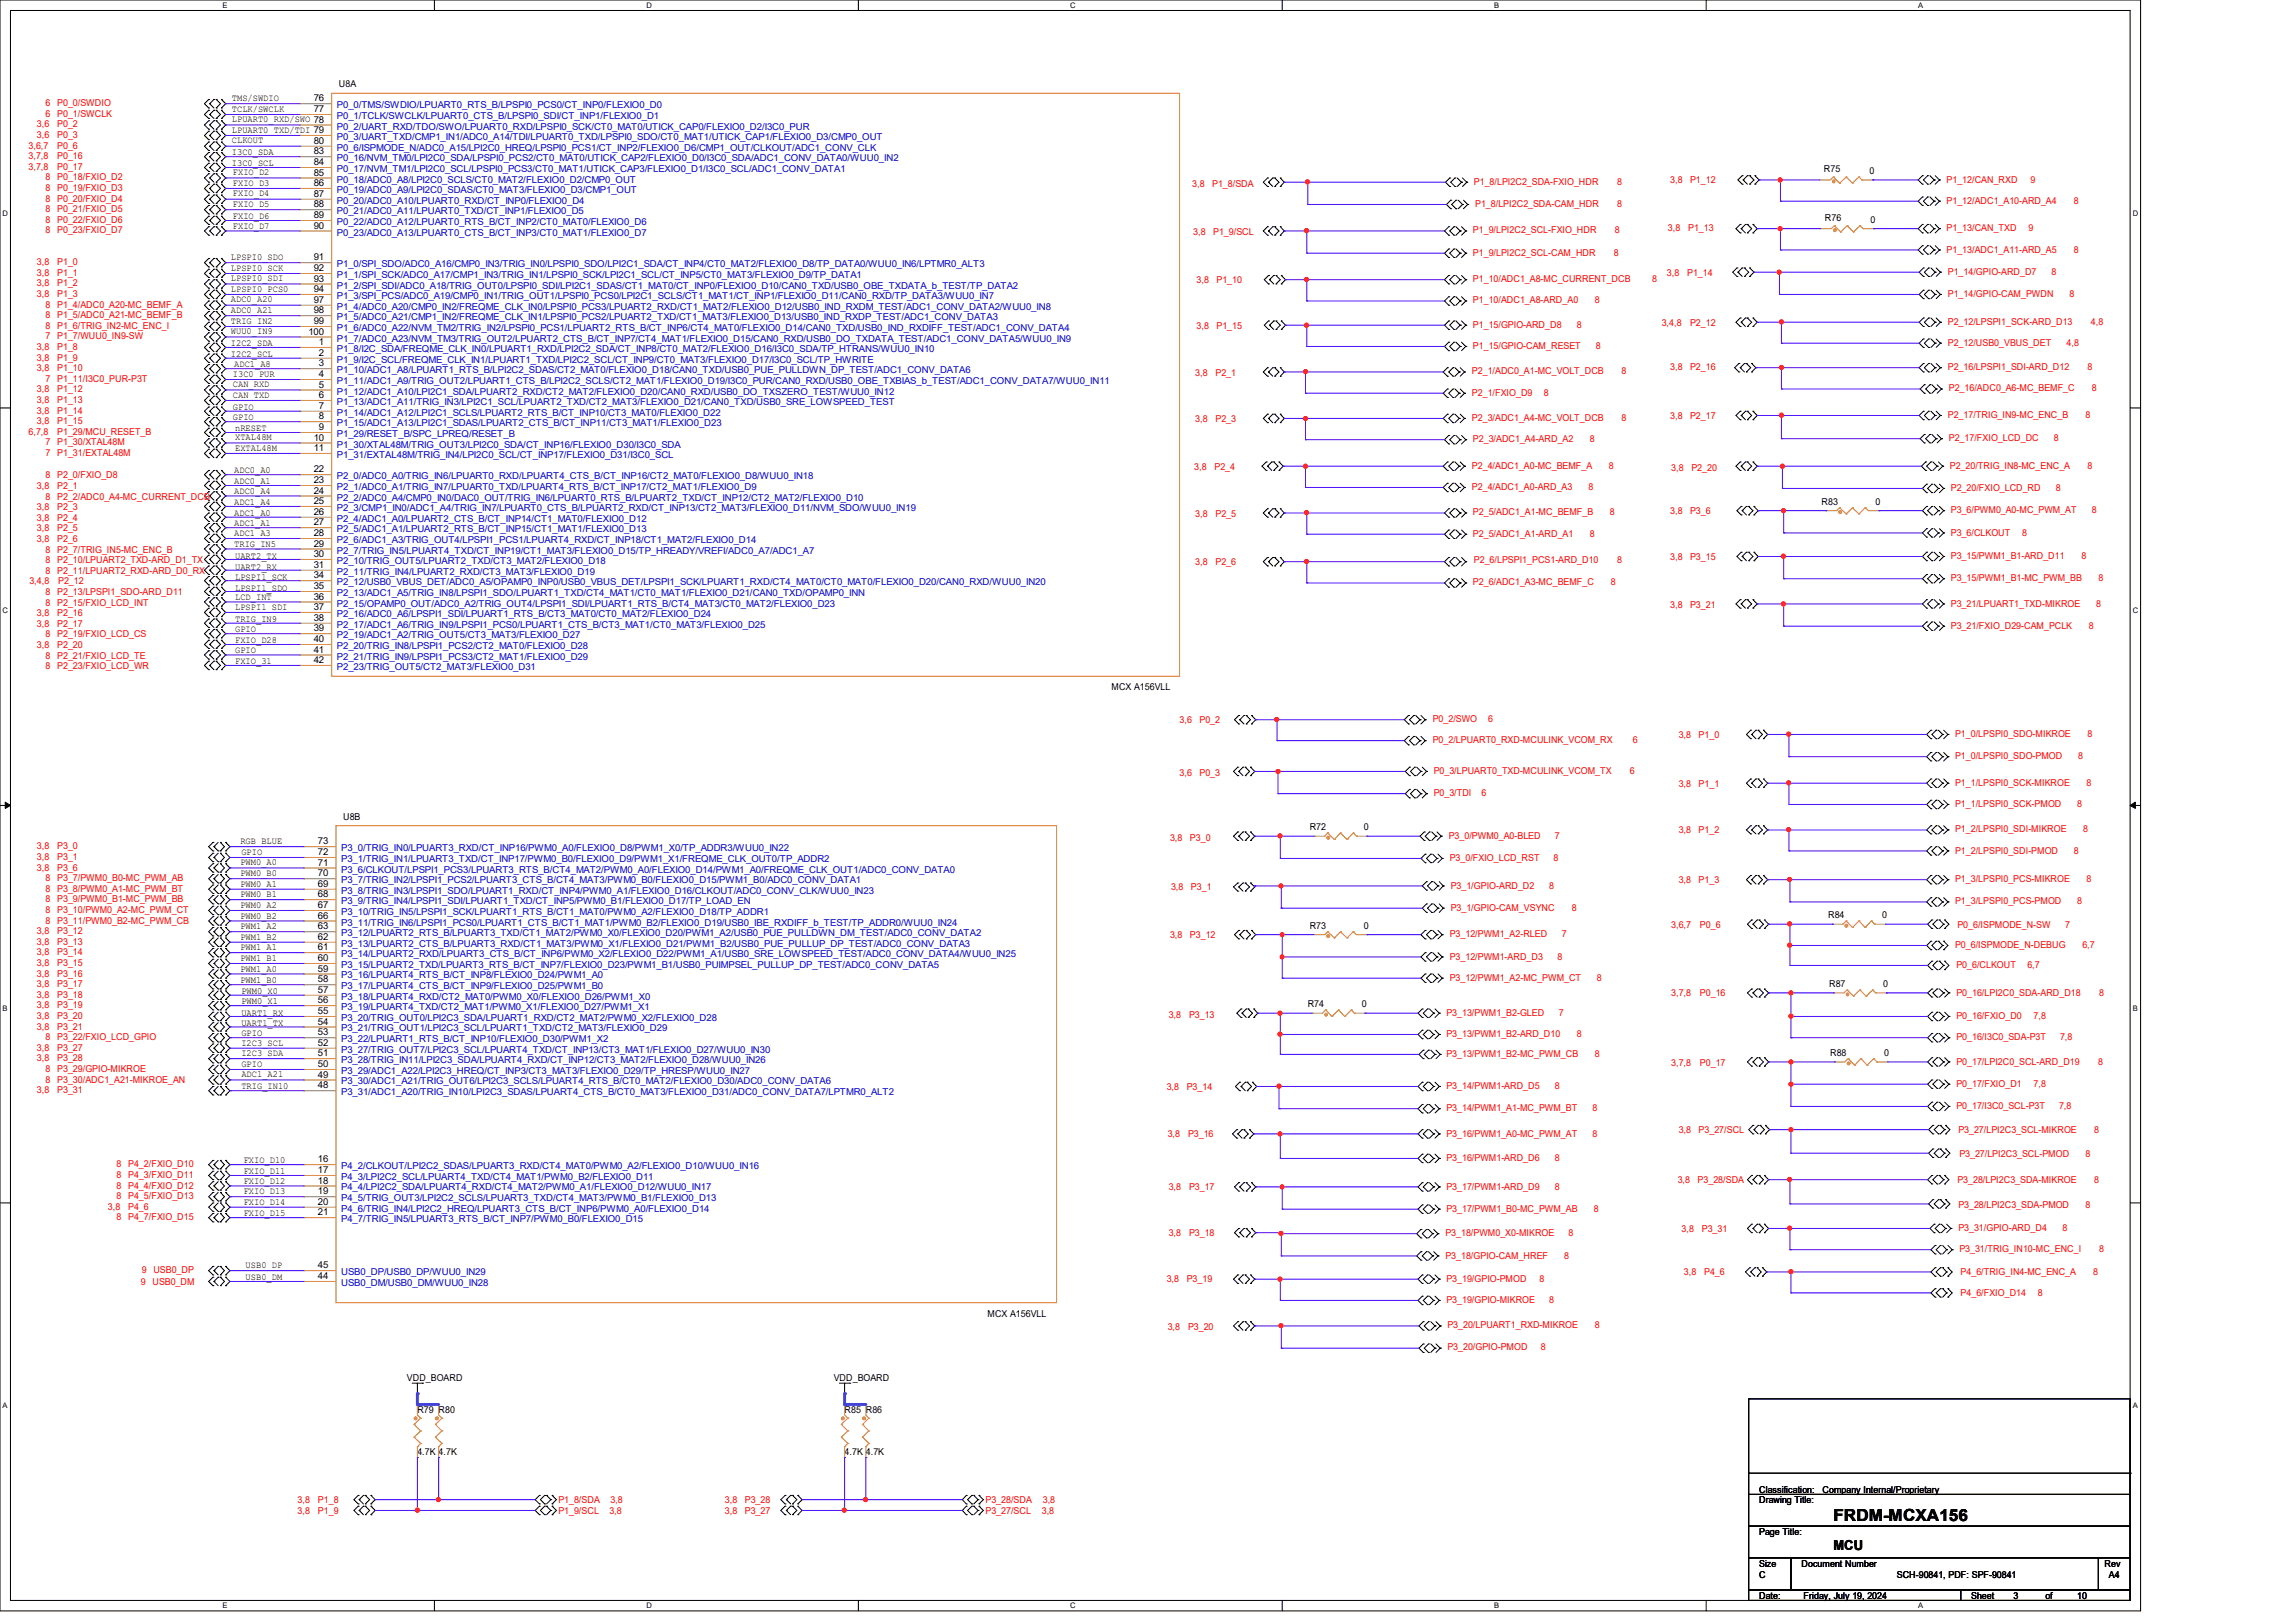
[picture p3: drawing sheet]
<svg xmlns="http://www.w3.org/2000/svg" width="297mm" height="210mm" viewBox="0 0 297 210" stroke-linecap="round" stroke-linejoin="round" font-family="sans-serif">
<defs><g id="words">
<text font-size="2.2" x="237.3" y="196.8">FRDM-MCXA156</text>
<text font-size="1.8" x="237.3" y="200.5">MCU</text>
<g font-size="1.2">
<text x="43.9" y="11.3">U8A</text>
<text x="30" y="13.1">TMS/SWDIO</text>
<text x="30" y="14.4">TCLK/SWCLK</text>
<text x="30" y="15.8">LPUART0_RXD/SWO 78</text>
<text x="30" y="17.2">LPUART0_TXD/TDI 79</text>
<text x="40.6" y="13.1">76</text>
<text x="40.6" y="14.5">77</text>
<text x="30" y="21.4">I3C0_SCL</text>
<text x="30" y="20.1">I3C0_SDA</text>
<text x="30" y="18.5">CLKOUT</text>
<text x="30.1" y="22.7">FXIO_D2</text>
<text x="40.6" y="20">83</text>
<text x="40.6" y="21.4">84</text>
<text x="40.6" y="22.7">85</text>
<text x="40.6" y="18.6">80</text>
<text x="236" y="22.3">R75</text>
<text x="241.9" y="22.5">0</text>
<text x="30.1" y="28.3">FXIO_D6</text>
<text x="30.1" y="29.7">FXIO_D7</text>
<text x="30.1" y="25.4">FXIO_D4</text>
<text x="30.1" y="24">FXIO_D3</text>
<text x="30.1" y="26.8">FXIO_D5</text>
<text x="40.6" y="24.1">86</text>
<text x="40.6" y="25.5">87</text>
<text x="40.6" y="26.8">88</text>
<text x="40.6" y="28.2">89</text>
<text x="40.6" y="29.6">90</text>
<text x="236.2" y="28.6">R76</text>
<text x="242.1" y="28.8">0</text>
<text x="29.9" y="33.7">LPSPI0_SDO</text>
<text x="29.9" y="35">LPSPI0_SCK</text>
<text x="40.6" y="33.7">91</text>
<text x="40.6" y="35.1">92</text>
<text x="29.9" y="41.9">TRIG_IN2</text>
<text x="29.9" y="37.8">LPSPI0_PCS0</text>
<text x="29.9" y="36.4">LPSPI0_SDI</text>
<text x="29.9" y="39.1">ADC0_A20</text>
<text x="29.9" y="40.5">ADC0_A21</text>
<text x="40.6" y="36.4">93</text>
<text x="40.6" y="37.8">94</text>
<text x="40.6" y="39.2">97</text>
<text x="40.6" y="40.6">98</text>
<text x="40.6" y="42">99</text>
<text x="29.9" y="46.1">I2C2_SCL</text>
<text x="29.9" y="43.3">WUU0_IN9</text>
<text x="29.9" y="44.7">I2C2_SDA</text>
<text x="30.3" y="47.5">ADC1_A8</text>
<text x="39.9" y="43.3">100</text>
<text x="41.3" y="47.4">3</text>
<text x="41.3" y="44.7">1</text>
<text x="41.3" y="46.1">2</text>
<text x="30.1" y="51.5">CAN_TXD</text>
<text x="30.1" y="48.7">I3C0_PUR</text>
<text x="30.1" y="50.1">CAN_RXD</text>
<text x="30.1" y="53">GPIO</text>
<text x="41.3" y="48.8">4</text>
<text x="41.3" y="50.2">5</text>
<text x="41.3" y="51.5">6</text>
<text x="41.3" y="52.9">7</text>
<text x="30.1" y="54.4">GPIO</text>
<text x="30.4" y="55.7">nRESET</text>
<text x="30.4" y="58.3">EXTAL48M</text>
<text x="30.4" y="57">XTAL48M</text>
<text x="40.6" y="57">10</text>
<text x="40.6" y="58.4">11</text>
<text x="41.3" y="54.3">8</text>
<text x="41.3" y="55.7">9</text>
<text x="30.3" y="61.2">ADC0_A0</text>
<text x="30.3" y="64">ADC0_A4</text>
<text x="30.3" y="62.6">ADC0_A1</text>
<text x="30.3" y="65.3">ADC1_A4</text>
<text x="40.6" y="61.1">22</text>
<text x="40.6" y="62.5">23</text>
<text x="40.6" y="63.9">24</text>
<text x="40.6" y="65.2">25</text>
<text x="235.7" y="65.3">R83</text>
<text x="242.7" y="65.3">0</text>
<text x="30.3" y="69.3">ADC1_A3</text>
<text x="30.3" y="70.8">TRIG_IN5</text>
<text x="30.3" y="66.7">ADC1_A0</text>
<text x="30.3" y="68.1">ADC1_A1</text>
<text x="40.6" y="66.6">26</text>
<text x="40.6" y="68">27</text>
<text x="40.6" y="69.4">28</text>
<text x="40.6" y="70.7">29</text>
<text x="30.4" y="77.7">LCD_INT</text>
<text x="30.4" y="76.5">LPSPI1_SDO</text>
<text x="30.4" y="72.3">UART2_TX</text>
<text x="30.4" y="73.7">UART2_RX</text>
<text x="30.4" y="75.1">LPSPI1_SCK</text>
<text x="40.6" y="72.1">30</text>
<text x="40.6" y="73.5">31</text>
<text x="40.6" y="74.8">34</text>
<text x="40.6" y="76.2">35</text>
<text x="40.6" y="77.6">36</text>
<text x="30.4" y="81.8">GPIO</text>
<text x="30.4" y="83.1">FXIO_D28</text>
<text x="30.4" y="78.9">LPSPI1_SDI</text>
<text x="30.4" y="80.4">TRIG_IN9</text>
<text x="40.6" y="79">37</text>
<text x="40.6" y="80.3">38</text>
<text x="40.6" y="81.7">39</text>
<text x="40.6" y="83.1">40</text>
<text x="30.4" y="85.9">FXIO_31</text>
<text x="30.4" y="84.5">GPIO</text>
<text x="40.6" y="84.5">41</text>
<text x="40.6" y="85.8">42</text>
<text x="143.8" y="89.3">MCX A156VLL</text>
<text x="44.4" y="106">U8B</text>
<text x="169.5" y="107.4">R72</text>
<text x="176.5" y="107.4">0</text>
<text x="31.1" y="112">PWM0_A0</text>
<text x="31.1" y="109.2">RGB_BLUE</text>
<text x="31.1" y="113.3">PWM0_B0</text>
<text x="31.2" y="110.6">GPIO</text>
<text x="41.1" y="109.3">73</text>
<text x="41.1" y="110.7">72</text>
<text x="41.1" y="112">71</text>
<text x="41.1" y="113.4">70</text>
<text x="31.1" y="117.4">PWM0_A2</text>
<text x="31.1" y="116.1">PWM0_B1</text>
<text x="31.1" y="114.7">PWM0_A1</text>
<text x="31.1" y="119">PWM0_B2</text>
<text x="41.1" y="117.5">67</text>
<text x="41.1" y="118.9">66</text>
<text x="41.1" y="114.8">69</text>
<text x="41.1" y="116.1">68</text>
<text x="236.6" y="118.8">R84</text>
<text x="243.6" y="118.8">0</text>
<text x="31.1" y="121.6">PWM1_B2</text>
<text x="31.1" y="122.9">PWM1_A1</text>
<text x="31.1" y="125.8">PWM1_A0</text>
<text x="31.1" y="124.3">PWM1_B1</text>
<text x="31.1" y="120.2">PWM1_A2</text>
<text x="41.1" y="120.3">63</text>
<text x="41.1" y="121.6">62</text>
<text x="41.1" y="123">61</text>
<text x="41.1" y="124.4">60</text>
<text x="41.1" y="125.7">59</text>
<text x="169.5" y="120.2">R73</text>
<text x="176.5" y="120.2">0</text>
<text x="31.1" y="127.2">PWM1_B0</text>
<text x="31.2" y="129.9">PWM0_X1</text>
<text x="31.2" y="131.4">UART1_RX</text>
<text x="31.2" y="128.6">PWM0_X0</text>
<text x="41.1" y="127.1">58</text>
<text x="41.1" y="128.5">57</text>
<text x="41.1" y="129.8">56</text>
<text x="41.1" y="131.2">55</text>
<text x="169.2" y="130.3">R74</text>
<text x="176.2" y="130.3">0</text>
<text x="236.7" y="127.7">R87</text>
<text x="243.7" y="127.7">0</text>
<text x="31.2" y="136.7">I2C3_SDA</text>
<text x="31.2" y="132.8">UART1_TX</text>
<text x="31.2" y="135.3">I2C3_SCL</text>
<text x="31.2" y="134">GPIO</text>
<text x="41.1" y="132.6">54</text>
<text x="41.1" y="134">53</text>
<text x="41.1" y="135.3">52</text>
<text x="41.1" y="136.7">51</text>
<text x="236.8" y="136.7">R88</text>
<text x="243.8" y="136.7">0</text>
<text x="31.2" y="139.4">ADC1_A21</text>
<text x="31.2" y="138">GPIO</text>
<text x="31.2" y="140.9">TRIG_IN10</text>
<text x="41.1" y="138.1">50</text>
<text x="41.1" y="139.4">49</text>
<text x="41.1" y="140.8">48</text>
<text x="31.5" y="150.5">FXIO_D10</text>
<text x="31.5" y="154.5">FXIO_D13</text>
<text x="31.5" y="153.2">FXIO_D12</text>
<text x="31.5" y="151.9">FXIO_D11</text>
<text x="31.5" y="155.9">FXIO_D14</text>
<text x="41.1" y="150.4">16</text>
<text x="41.1" y="151.8">17</text>
<text x="41.1" y="153.2">18</text>
<text x="41.1" y="154.6">19</text>
<text x="41.1" y="155.9">20</text>
<text x="31.5" y="157.4">FXIO_D15</text>
<text x="41.1" y="157.3">21</text>
<text x="31.8" y="164.1">USB0_DP</text>
<text x="31.8" y="165.6">USB0_DM</text>
<text x="41.1" y="165.5">44</text>
<text x="41.1" y="164.1">45</text>
<text x="127.8" y="170.4">MCX A156VLL</text>
<text x="52.7" y="178.7">VDD_BOARD</text>
<text x="107.9" y="178.7">VDD_BOARD</text>
<text x="54" y="182.9">R79 R80</text>
<text x="109.3" y="182.9">R85 R86</text>
<text x="54" y="188.3">4.7K 4.7K</text>
<text x="109.3" y="188.3">4.7K 4.7K</text>
<text x="227.7" y="194.5">Drawing Title:</text>
<text x="227.7" y="193.2">Classification:</text>
<text x="235.9" y="193.2">Company Internal/Proprietary</text>
<text x="227.7" y="202.7">Size</text>
<text x="227.7" y="198.6">Page Title:</text>
<text x="233.2" y="202.7">Document Number</text>
<text x="272.4" y="202.7">Rev</text>
<text x="227.7" y="206.9">Date:</text>
<text x="227.7" y="204.1">C</text>
<text x="233.4" y="206.9">Friday, July 19, 2024</text>
<text x="245.5" y="204.1">SCH-90841, PDF: SPF-90841</text>
<text x="255.1" y="206.9">Sheet</text>
<text x="260.6" y="206.9">3</text>
<text x="264.7" y="206.9">of</text>
<text x="268.8" y="206.9">10</text>
<text x="272.9" y="204.1">A4</text>
</g>
<g font-size="1.2" fill="#f00">
<text x="4.8" y="16.5">3,6</text>
<text x="4.8" y="17.9">3,6</text>
<text x="5.9" y="13.8">6</text>
<text x="5.9" y="15.1">6</text>
<text x="7.4" y="13.8">P0_0/SWDIO</text>
<text x="7.4" y="15.1">P0_1/SWCLK</text>
<text x="7.4" y="16.5">P0_2</text>
<text x="7.4" y="17.9">P0_3</text>
<text x="3.7" y="19.2">3,6,7</text>
<text x="3.7" y="20.6">3,7,8</text>
<text x="3.7" y="22">3,7,8</text>
<text x="5.9" y="23.3">8</text>
<text x="7.4" y="19.2">P0_6</text>
<text x="7.4" y="20.6">P0_16</text>
<text x="7.4" y="22">P0_17</text>
<text x="7.4" y="23.3">P0_18/FXIO_D2</text>
<text x="190.7" y="23.9">P1_8/LPI2C2_SDA-FXIO_HDR</text>
<text x="209.3" y="23.9">8</text>
<text x="216.1" y="23.6">3,8</text>
<text x="218.7" y="23.6">P1_12</text>
<text x="251.9" y="23.6">P1_12/CAN_RXD</text>
<text x="262.8" y="23.6">9</text>
<text x="5.9" y="24.7">8</text>
<text x="5.9" y="26.1">8</text>
<text x="5.9" y="27.5">8</text>
<text x="5.9" y="28.8">8</text>
<text x="7.4" y="24.7">P0_19/FXIO_D3</text>
<text x="7.4" y="26.1">P0_20/FXIO_D4</text>
<text x="7.4" y="27.5">P0_21/FXIO_D5</text>
<text x="7.4" y="28.8">P0_22/FXIO_D6</text>
<text x="154.3" y="24.2">3,8</text>
<text x="156.9" y="24.2">P1_8/SDA</text>
<text x="190.9" y="26.8">P1_8/LPI2C2_SDA-CAM_HDR</text>
<text x="209.3" y="26.8">8</text>
<text x="215.9" y="29.9">3,8</text>
<text x="218.5" y="29.9">P1_13</text>
<text x="251.9" y="26.4">P1_12/ADC1_A10-ARD_A4</text>
<text x="251.9" y="29.9">P1_13/CAN_TXD</text>
<text x="262.5" y="29.9">9</text>
<text x="268.4" y="26.4">8</text>
<text x="4.8" y="34.3">3,8</text>
<text x="4.8" y="35.7">3,8</text>
<text x="5.9" y="30.2">8</text>
<text x="7.4" y="30.2">P0_23/FXIO_D7</text>
<text x="7.4" y="34.3">P1_0</text>
<text x="7.4" y="35.7">P1_1</text>
<text x="154.4" y="30.4">3,8</text>
<text x="157" y="30.4">P1_9/SCL</text>
<text x="190.6" y="30.2">P1_9/LPI2C2_SCL-FXIO_HDR</text>
<text x="190.6" y="33.1">P1_9/LPI2C2_SCL-CAM_HDR</text>
<text x="208.9" y="33.1">8</text>
<text x="209" y="30.2">8</text>
<text x="215.7" y="35.7">3,8</text>
<text x="218.3" y="35.7">P1_14</text>
<text x="251.9" y="32.7">P1_13/ADC1_A11-ARD_A5</text>
<text x="252.1" y="35.6">P1_14/GPIO-ARD_D7</text>
<text x="265.5" y="35.6">8</text>
<text x="268.4" y="32.7">8</text>
<text x="4.8" y="37">3,8</text>
<text x="4.8" y="38.4">3,8</text>
<text x="5.9" y="39.8">8</text>
<text x="5.9" y="41.2">8</text>
<text x="7.4" y="37">P1_2</text>
<text x="7.4" y="38.4">P1_3</text>
<text x="7.4" y="39.8">P1_4/ADC0_A20-MC_BEMF_A</text>
<text x="7.4" y="41.2">P1_5/ADC0_A21-MC_BEMF_B</text>
<text x="154.9" y="36.7">3,8</text>
<text x="157.4" y="36.7">P1_10</text>
<text x="190.6" y="36.5">P1_10/ADC1_A8-MC_CURRENT_DCB</text>
<text x="190.6" y="39.2">P1_10/ADC1_A8-ARD_A0</text>
<text x="206.4" y="39.2">8</text>
<text x="213.8" y="36.5">8</text>
<text x="252.1" y="42">P2_12/LPSPI1_SCK-ARD_D13</text>
<text x="252.1" y="38.4">P1_14/GPIO-CAM_PWDN</text>
<text x="267.8" y="38.4">8</text>
<text x="270.6" y="42">4,8</text>
<text x="4.8" y="45.3">3,8</text>
<text x="4.8" y="46.7">3,8</text>
<text x="5.9" y="42.5">8</text>
<text x="5.9" y="43.9">7</text>
<text x="7.4" y="42.5">P1_6/TRIG_IN2-MC_ENC_I</text>
<text x="7.4" y="43.9">P1_7/WUU0_IN9-SW</text>
<text x="7.4" y="45.3">P1_8</text>
<text x="7.4" y="46.7">P1_9</text>
<text x="154.9" y="42.5">3,8</text>
<text x="157.4" y="42.5">P1_15</text>
<text x="190.6" y="42.4">P1_15/GPIO-ARD_D8</text>
<text x="190.6" y="45.2">P1_15/GPIO-CAM_RESET</text>
<text x="204.1" y="42.4">8</text>
<text x="206.5" y="45.2">8</text>
<text x="215" y="42.1">3,4,8</text>
<text x="216.1" y="47.9">3,8</text>
<text x="218.7" y="42.1">P2_12</text>
<text x="218.7" y="47.9">P2_16</text>
<text x="252.1" y="44.7">P2_12/USB0_VBUS_DET</text>
<text x="252.1" y="47.9">P2_16/LPSPI1_SDI-ARD_D12</text>
<text x="267.5" y="44.7">4,8</text>
<text x="270.2" y="47.9">8</text>
<text x="4.8" y="48">3,8</text>
<text x="4.8" y="50.8">3,8</text>
<text x="4.8" y="52.2">3,8</text>
<text x="4.8" y="53.5">3,8</text>
<text x="5.9" y="49.4">7</text>
<text x="7.4" y="48">P1_10</text>
<text x="7.4" y="49.4">P1_11/I3C0_PUR-P3T</text>
<text x="7.4" y="50.8">P1_12</text>
<text x="7.4" y="52.2">P1_13</text>
<text x="7.4" y="53.5">P1_14</text>
<text x="154.7" y="48.6">3,8</text>
<text x="157.3" y="48.6">P2_1</text>
<text x="190.5" y="48.4">P2_1/ADC0_A1-MC_VOLT_DCB</text>
<text x="190.5" y="51.2">P2_1/FXIO_D9</text>
<text x="199.8" y="51.2">8</text>
<text x="209.8" y="48.4">8</text>
<text x="252.2" y="50.6">P2_16/ADC0_A6-MC_BEMF_C</text>
<text x="270.7" y="50.6">8</text>
<text x="3.7" y="56.3">6,7,8</text>
<text x="4.8" y="54.9">3,8</text>
<text x="5.9" y="57.6">7</text>
<text x="5.9" y="59">7</text>
<text x="7.4" y="54.9">P1_15</text>
<text x="7.4" y="56.3">P1_29/MCU_RESET_B</text>
<text x="7.4" y="57.6">P1_30/XTAL48M</text>
<text x="7.4" y="59">P1_31/EXTAL48M</text>
<text x="154.7" y="54.6">3,8</text>
<text x="157.3" y="54.6">P2_3</text>
<text x="190.5" y="54.5">P2_3/ADC1_A4-MC_VOLT_DCB</text>
<text x="190.6" y="57.2">P2_3/ADC1_A4-ARD_A2</text>
<text x="205.7" y="57.2">8</text>
<text x="209.8" y="54.5">8</text>
<text x="216.1" y="54.2">3,8</text>
<text x="218.7" y="54.2">P2_17</text>
<text x="252.1" y="54.1">P2_17/TRIG_IN9-MC_ENC_B</text>
<text x="252.2" y="57.1">P2_17/FXIO_LCD_DC</text>
<text x="265.8" y="57.1">8</text>
<text x="269.9" y="54.1">8</text>
<text x="4.8" y="63.2">3,8</text>
<text x="4.8" y="66">3,8</text>
<text x="5.9" y="61.9">8</text>
<text x="5.9" y="64.6">8</text>
<text x="7.4" y="61.9">P2_0/FXIO_D8</text>
<text x="7.4" y="63.2">P2_1</text>
<text x="7.4" y="64.6">P2_2/ADC0_A4-MC_CURRENT_DCB</text>
<text x="7.4" y="66">P2_3</text>
<text x="154.6" y="60.8">3,8</text>
<text x="157.2" y="60.8">P2_4</text>
<text x="190.5" y="60.7">P2_4/ADC1_A0-MC_BEMF_A</text>
<text x="190.5" y="63.4">P2_4/ADC1_A0-ARD_A3</text>
<text x="205.6" y="63.4">8</text>
<text x="208.2" y="60.7">8</text>
<text x="216.3" y="60.9">3,8</text>
<text x="218.9" y="60.9">P2_20</text>
<text x="252.3" y="60.7">P2_20/TRIG_IN8-MC_ENC_A</text>
<text x="252.5" y="63.5">P2_20/FXIO_LCD_RD</text>
<text x="266.1" y="63.5">8</text>
<text x="270.2" y="60.7">8</text>
<text x="4.8" y="67.4">3,8</text>
<text x="4.8" y="68.7">3,8</text>
<text x="4.8" y="70.1">3,8</text>
<text x="5.9" y="71.5">8</text>
<text x="7.4" y="67.4">P2_4</text>
<text x="7.4" y="68.7">P2_5</text>
<text x="7.4" y="70.1">P2_6</text>
<text x="7.4" y="71.5">P2_7/TRIG_IN5-MC_ENC_B</text>
<text x="154.7" y="66.8">3,8</text>
<text x="157.3" y="66.8">P2_5</text>
<text x="190.6" y="66.7">P2_5/ADC1_A1-MC_BEMF_B</text>
<text x="190.6" y="69.4">P2_5/ADC1_A1-ARD_A1</text>
<text x="205.7" y="69.4">8</text>
<text x="208.3" y="66.7">8</text>
<text x="216.1" y="66.5">3,8</text>
<text x="218.7" y="66.5">P3_6</text>
<text x="252.5" y="66.4">P3_6/PWM0_A0-MC_PWM_AT</text>
<text x="252.5" y="69.3">P3_6/CLKOUT</text>
<text x="261.7" y="69.3">8</text>
<text x="270.7" y="66.4">8</text>
<text x="3.8" y="75.6">3,4,8</text>
<text x="5.9" y="72.9">8</text>
<text x="5.9" y="74.3">8</text>
<text x="5.9" y="77">8</text>
<text x="7.4" y="72.9">P2_10/LPUART2_TXD-ARD_D1_TX</text>
<text x="7.4" y="74.3">P2_11/LPUART2_RXD-ARD_D0_RX</text>
<text x="7.4" y="77">P2_13/LPSPI1_SDO-ARD_D11</text>
<text x="7.5" y="75.6">P2_12</text>
<text x="154.7" y="73.2">3,8</text>
<text x="157.3" y="73.2">P2_6</text>
<text x="190.6" y="75.7">P2_6/ADC1_A3-MC_BEMF_C</text>
<text x="190.7" y="72.9">P2_6/LPSPI1_PCS1-ARD_D10</text>
<text x="208.4" y="75.7">8</text>
<text x="209.3" y="72.9">8</text>
<text x="216.1" y="72.4">3,8</text>
<text x="218.7" y="72.4">P3_15</text>
<text x="252.5" y="72.3">P3_15/PWM1_B1-ARD_D11</text>
<text x="252.5" y="75.2">P3_15/PWM1_B1-MC_PWM_BB</text>
<text x="269.4" y="72.3">8</text>
<text x="271.6" y="75.2">8</text>
<text x="4.8" y="79.7">3,8</text>
<text x="4.8" y="81.1">3,8</text>
<text x="4.8" y="83.8">3,8</text>
<text x="5.9" y="78.4">8</text>
<text x="5.9" y="82.5">8</text>
<text x="7.4" y="78.4">P2_15/FXIO_LCD_INT</text>
<text x="7.4" y="79.7">P2_16</text>
<text x="7.4" y="81.1">P2_17</text>
<text x="7.4" y="82.5">P2_19/FXIO_LCD_CS</text>
<text x="7.4" y="83.8">P2_20</text>
<text x="216.1" y="78.6">3,8</text>
<text x="218.7" y="78.6">P3_21</text>
<text x="252.5" y="78.5">P3_21/LPUART1_TXD-MIKROE</text>
<text x="252.5" y="81.4">P3_21/FXIO_D29-CAM_PCLK</text>
<text x="270.3" y="81.4">8</text>
<text x="271.3" y="78.5">8</text>
<text x="5.9" y="85.2">8</text>
<text x="5.9" y="86.6">8</text>
<text x="7.4" y="85.2">P2_21/FXIO_LCD_TE</text>
<text x="7.4" y="86.6">P2_23/FXIO_LCD_WR</text>
<text x="152.7" y="93.6">3,6</text>
<text x="155.2" y="93.6">P0_2</text>
<text x="185.4" y="93.4">P0_2/SWO</text>
<text x="192.6" y="93.4">6</text>
<text x="217.2" y="95.5">3,8</text>
<text x="219.8" y="95.5">P1_0</text>
<text x="253" y="95.3">P1_0/LPSPI0_SDO-MIKROE</text>
<text x="270.2" y="95.3">8</text>
<text x="152.7" y="100.4">3,6</text>
<text x="155.2" y="100.4">P0_3</text>
<text x="185.4" y="96.2">P0_2/LPUART0_RXD-MCULINK_VCOM_RX</text>
<text x="185.5" y="100.2">P0_3/LPUART0_TXD-MCULINK_VCOM_TX</text>
<text x="210.9" y="100.2">6</text>
<text x="211.3" y="96.2">6</text>
<text x="217.2" y="101.8">3,8</text>
<text x="219.8" y="101.8">P1_1</text>
<text x="253" y="98.3">P1_0/LPSPI0_SDO-PMOD</text>
<text x="253" y="101.7">P1_1/LPSPI0_SCK-MIKROE</text>
<text x="268.9" y="98.3">8</text>
<text x="270" y="101.7">8</text>
<text x="185.5" y="103">P0_3/TDI</text>
<text x="191.7" y="103">6</text>
<text x="217.2" y="107.8">3,8</text>
<text x="219.8" y="107.8">P1_2</text>
<text x="253" y="104.4">P1_1/LPSPI0_SCK-PMOD</text>
<text x="253" y="107.7">P1_2/LPSPI0_SDI-MIKROE</text>
<text x="268.8" y="104.4">8</text>
<text x="269.6" y="107.7">8</text>
<text x="4.8" y="109.9">3,8</text>
<text x="4.8" y="111.3">3,8</text>
<text x="4.8" y="112.6">3,8</text>
<text x="7.4" y="109.9">P3_0</text>
<text x="7.4" y="111.3">P3_1</text>
<text x="7.4" y="112.6">P3_6</text>
<text x="151.4" y="108.8">3,8</text>
<text x="154" y="108.8">P3_0</text>
<text x="187.5" y="108.5">P3_0/PWM0_A0-BLED</text>
<text x="187.6" y="111.4">P3_0/FXIO_LCD_RST</text>
<text x="201" y="111.4">8</text>
<text x="201.2" y="108.5">7</text>
<text x="253" y="110.4">P1_2/LPSPI0_SDI-PMOD</text>
<text x="268.4" y="110.4">8</text>
<text x="5.9" y="114">8</text>
<text x="5.9" y="115.4">8</text>
<text x="5.9" y="116.8">8</text>
<text x="5.9" y="118.1">8</text>
<text x="5.9" y="119.5">8</text>
<text x="7.4" y="114">P3_7/PWM0_B0-MC_PWM_AB</text>
<text x="7.4" y="115.4">P3_8/PWM0_A1-MC_PWM_BT</text>
<text x="7.4" y="116.8">P3_9/PWM0_B1-MC_PWM_BB</text>
<text x="7.4" y="118.1">P3_10/PWM0_A2-MC_PWM_CT</text>
<text x="7.4" y="119.5">P3_11/PWM0_B2-MC_PWM_CB</text>
<text x="151.5" y="115.1">3,8</text>
<text x="154.1" y="115.1">P3_1</text>
<text x="187.7" y="115">P3_1/GPIO-ARD_D2</text>
<text x="187.7" y="117.9">P3_1/GPIO-CAM_VSYNC</text>
<text x="200.5" y="115">8</text>
<text x="203.4" y="117.9">8</text>
<text x="217.2" y="114.3">3,8</text>
<text x="219.8" y="114.3">P1_3</text>
<text x="253" y="114.1">P1_3/LPSPI0_PCS-MIKROE</text>
<text x="253" y="117">P1_3/LPSPI0_PCS-PMOD</text>
<text x="268.8" y="117">8</text>
<text x="270" y="114.1">8</text>
<text x="4.8" y="120.9">3,8</text>
<text x="4.8" y="122.3">3,8</text>
<text x="4.8" y="123.6">3,8</text>
<text x="4.8" y="125">3,8</text>
<text x="7.4" y="120.9">P3_12</text>
<text x="7.4" y="122.3">P3_13</text>
<text x="7.4" y="123.6">P3_14</text>
<text x="7.4" y="125">P3_15</text>
<text x="151.4" y="121.4">3,8</text>
<text x="154" y="121.4">P3_12</text>
<text x="187.6" y="121.3">P3_12/PWM1_A2-RLED</text>
<text x="187.6" y="124.2">P3_12/PWM1-ARD_D3</text>
<text x="201.6" y="124.2">8</text>
<text x="202.1" y="121.3">7</text>
<text x="216.3" y="120.1">3,6,7</text>
<text x="220" y="120.1">P0_6</text>
<text x="253" y="122.6">P0_6/ISPMODE_N-DEBUG</text>
<text x="253.2" y="125.3">P0_6/CLKOUT</text>
<text x="253.3" y="120.1">P0_6/ISPMODE_N-SW</text>
<text x="262.4" y="125.3">6,7</text>
<text x="267.3" y="120.1">7</text>
<text x="269.5" y="122.6">6,7</text>
<text x="4.8" y="126.4">3,8</text>
<text x="4.8" y="127.7">3,8</text>
<text x="4.8" y="129.1">3,8</text>
<text x="4.8" y="130.5">3,8</text>
<text x="4.8" y="131.8">3,8</text>
<text x="7.4" y="126.4">P3_16</text>
<text x="7.4" y="127.7">P3_17</text>
<text x="7.4" y="129.1">P3_18</text>
<text x="7.4" y="130.5">P3_19</text>
<text x="7.4" y="131.8">P3_20</text>
<text x="151.3" y="131.7">3,8</text>
<text x="153.9" y="131.7">P3_13</text>
<text x="187.2" y="131.4">P3_13/PWM1_B2-GLED</text>
<text x="187.6" y="126.9">P3_12/PWM1_A2-MC_PWM_CT</text>
<text x="201.8" y="131.4">7</text>
<text x="206.7" y="126.9">8</text>
<text x="216.3" y="128.9">3,7,8</text>
<text x="220" y="128.9">P0_16</text>
<text x="253.2" y="131.8">P0_16/FXIO_D0</text>
<text x="253.2" y="128.8">P0_16/LPI2C0_SDA-ARD_D18</text>
<text x="263.2" y="131.8">7,8</text>
<text x="271.7" y="128.8">8</text>
<text x="4.8" y="133.2">3,8</text>
<text x="4.8" y="136">3,8</text>
<text x="4.8" y="137.3">3,8</text>
<text x="5.9" y="134.6">8</text>
<text x="7.4" y="133.2">P3_21</text>
<text x="7.4" y="134.6">P3_22/FXIO_LCD_GPIO</text>
<text x="7.4" y="136">P3_27</text>
<text x="7.4" y="137.3">P3_28</text>
<text x="187.2" y="134.2">P3_13/PWM1_B2-ARD_D10</text>
<text x="187.2" y="136.8">P3_13/PWM1_B2-MC_PWM_CB</text>
<text x="204.1" y="134.2">8</text>
<text x="206.4" y="136.8">8</text>
<text x="216.3" y="137.9">3,7,8</text>
<text x="220" y="137.9">P0_17</text>
<text x="253.2" y="134.6">P0_16/I3C0_SDA-P3T</text>
<text x="253.2" y="137.8">P0_17/LPI2C0_SCL-ARD_D19</text>
<text x="266.6" y="134.6">7,8</text>
<text x="271.6" y="137.8">8</text>
<text x="4.8" y="141.4">3,8</text>
<text x="5.9" y="138.7">8</text>
<text x="5.9" y="140.1">8</text>
<text x="7.4" y="138.7">P3_29/GPIO-MIKROE</text>
<text x="7.4" y="140.1">P3_30/ADC1_A21-MIKROE_AN</text>
<text x="7.4" y="141.4">P3_31</text>
<text x="151" y="141">3,8</text>
<text x="153.6" y="141">P3_14</text>
<text x="187.2" y="140.9">P3_14/PWM1-ARD_D5</text>
<text x="187.2" y="143.8">P3_14/PWM1_A1-MC_PWM_BT</text>
<text x="201.2" y="140.9">8</text>
<text x="206.1" y="143.8">8</text>
<text x="253.2" y="140.6">P0_17/FXIO_D1</text>
<text x="253.2" y="143.5">P0_17/I3C0_SCL-P3T</text>
<text x="263.2" y="140.6">7,8</text>
<text x="266.5" y="143.5">7,8</text>
<text x="151.1" y="147.2">3,8</text>
<text x="153.8" y="147.2">P3_16</text>
<text x="187.2" y="147.1">P3_16/PWM1_A0-MC_PWM_AT</text>
<text x="206.1" y="147.1">8</text>
<text x="217.2" y="146.6">3,8</text>
<text x="219.8" y="146.6">P3_27/SCL</text>
<text x="253.4" y="146.6">P3_27/LPI2C3_SCL-MIKROE</text>
<text x="253.6" y="149.7">P3_27/LPI2C3_SCL-PMOD</text>
<text x="269.9" y="149.7">8</text>
<text x="271" y="146.6">8</text>
<text x="15.1" y="151">8</text>
<text x="15.1" y="152.4">8</text>
<text x="15.1" y="153.8">8</text>
<text x="15.1" y="155.2">8</text>
<text x="16.6" y="151">P4_2/FXIO_D10</text>
<text x="16.6" y="152.4">P4_3/FXIO_D11</text>
<text x="16.6" y="153.8">P4_4/FXIO_D12</text>
<text x="16.6" y="155.2">P4_5/FXIO_D13</text>
<text x="151.3" y="154">3,8</text>
<text x="153.9" y="154">P3_17</text>
<text x="187.2" y="153.9">P3_17/PWM1-ARD_D9</text>
<text x="187.2" y="150.2">P3_16/PWM1-ARD_D6</text>
<text x="201.2" y="153.9">8</text>
<text x="201.2" y="150.2">8</text>
<text x="217.1" y="153.1">3,8</text>
<text x="219.7" y="153.1">P3_28/SDA</text>
<text x="253.3" y="153.1">P3_28/LPI2C3_SDA-MIKROE</text>
<text x="271" y="153.1">8</text>
<text x="14" y="156.5">3,8</text>
<text x="15.1" y="157.9">8</text>
<text x="16.6" y="156.5">P4_6</text>
<text x="16.6" y="157.9">P4_7/FXIO_D15</text>
<text x="151.3" y="160">3,8</text>
<text x="153.9" y="160">P3_18</text>
<text x="187.1" y="160">P3_18/PWM0_X0-MIKROE</text>
<text x="187.2" y="156.8">P3_17/PWM1_B0-MC_PWM_AB</text>
<text x="203" y="160">8</text>
<text x="206.3" y="156.8">8</text>
<text x="217.6" y="159.4">3,8</text>
<text x="220.3" y="159.4">P3_31</text>
<text x="253.4" y="156.3">P3_28/LPI2C3_SDA-PMOD</text>
<text x="253.4" y="159.3">P3_31/GPIO-ARD_D4</text>
<text x="266.9" y="159.3">8</text>
<text x="269.9" y="156.3">8</text>
<text x="18.2" y="166.3">9 USB0_DM</text>
<text x="18.4" y="164.8">9 USB0_DP</text>
<text x="151" y="165.9">3,8</text>
<text x="153.6" y="165.9">P3_19</text>
<text x="187.1" y="162.9">P3_18/GPIO-CAM_HREF</text>
<text x="187.2" y="165.9">P3_19/GPIO-PMOD</text>
<text x="199.3" y="165.9">8</text>
<text x="202.4" y="162.9">8</text>
<text x="217.9" y="165">3,8</text>
<text x="220.6" y="165">P4_6</text>
<text x="253.6" y="162">P3_31/TRIG_IN10-MC_ENC_I</text>
<text x="253.7" y="165">P4_6/TRIG_IN4-MC_ENC_A</text>
<text x="253.7" y="167.8">P4_6/FXIO_D14</text>
<text x="263.7" y="167.8">8</text>
<text x="270.9" y="165">8</text>
<text x="271.7" y="162">8</text>
<text x="151.1" y="172">3,8</text>
<text x="153.8" y="172">P3_20</text>
<text x="187.2" y="168.6">P3_19/GPIO-MIKROE</text>
<text x="187.3" y="171.9">P3_20/LPUART1_RXD-MIKROE</text>
<text x="200.5" y="168.6">8</text>
<text x="206.4" y="171.9">8</text>
<text x="187.3" y="174.7">P3_20/GPIO-PMOD</text>
<text x="199.4" y="174.7">8</text>
<text x="38.5" y="194.5">3,8</text>
<text x="38.5" y="195.9">3,8</text>
<text x="41.1" y="194.5">P1_8</text>
<text x="41.1" y="195.9">P1_9</text>
<text x="72.3" y="194.5">P1_8/SDA</text>
<text x="72.3" y="195.9">P1_9/SCL</text>
<text x="78.9" y="195.9">3,8</text>
<text x="79" y="194.5">3,8</text>
<text x="93.8" y="194.5">3,8</text>
<text x="93.8" y="195.9">3,8</text>
<text x="96.4" y="194.5">P3_28</text>
<text x="96.4" y="195.9">P3_27</text>
<text x="127.5" y="194.5">P3_28/SDA</text>
<text x="127.5" y="195.9">P3_27/SCL</text>
<text x="134.8" y="195.9">3,8</text>
<text x="135" y="194.5">3,8</text>
</g>
<g font-size="1.2" fill="#00c">
<text x="43.6" y="14">P0_0/TMS/SWDIO/LPUART0_RTS_B/LPSPI0_PCS0/CT_INP0/FLEXIO0_D0</text>
<text x="43.6" y="15.4">P0_1/TCLK/SWCLK/LPUART0_CTS_B/LPSPI0_SDI/CT_INP1/FLEXIO0_D1</text>
<text x="43.6" y="16.8">P0_2/UART_RXD/TDO/SWO/LPUART0_RXD/LPSPI0_SCK/CT0_MAT0/UTICK_CAP0/FLEXIO0_D2/I3C0_PUR</text>
<text x="43.6" y="20.9">P0_16/NVM_TM0/LPI2C0_SDA/LPSPI0_PCS2/CT0_MAT0/UTICK_CAP2/FLEXIO0_D0/I3C0_SDA/ADC1_CONV_DATA0/WUU0_IN2</text>
<text x="43.6" y="22.3">P0_17/NVM_TM1/LPI2C0_SCL/LPSPI0_PCS3/CT0_MAT1/UTICK_CAP3/FLEXIO0_D1/I3C0_SCL/ADC1_CONV_DATA1</text>
<text x="43.6" y="23.6">P0_18/ADC0_A8/LPI2C0_SCLS/CT0_MAT2/FLEXIO0_D2/CMP0_OUT</text>
<text x="43.6" y="18.1">P0_3/UART_TXD/CMP1_IN1/ADC0_A14/TDI/LPUART0_TXD/LPSPI0_SDO/CT0_MAT1/UTICK_CAP1/FLEXIO0_D3/CMP0_OUT</text>
<text x="43.6" y="19.5">P0_6/ISPMODE_N/ADC0_A15/LPI2C0_HREQ/LPSPI0_PCS1/CT_INP2/FLEXIO0_D6/CMP1_OUT/CLKOUT/ADC1_CONV_CLK</text>
<text x="43.6" y="25">P0_19/ADC0_A9/LPI2C0_SDAS/CT0_MAT3/FLEXIO0_D3/CMP1_OUT</text>
<text x="43.6" y="26.4">P0_20/ADC0_A10/LPUART0_RXD/CT_INP0/FLEXIO0_D4</text>
<text x="43.6" y="27.7">P0_21/ADC0_A11/LPUART0_TXD/CT_INP1/FLEXIO0_D5</text>
<text x="43.6" y="29.1">P0_22/ADC0_A12/LPUART0_RTS_B/CT_INP2/CT0_MAT0/FLEXIO0_D6</text>
<text x="43.6" y="30.5">P0_23/ADC0_A13/LPUART0_CTS_B/CT_INP3/CT0_MAT1/FLEXIO0_D7</text>
<text x="43.6" y="34.6">P1_0/SPI_SDO/ADC0_A16/CMP0_IN3/TRIG_IN0/LPSPI0_SDO/LPI2C1_SDA/CT_INP4/CT0_MAT2/FLEXIO0_D8/TP_DATA0/WUU0_IN6/LPTMR0_ALT3</text>
<text x="43.6" y="36">P1_1/SPI_SCK/ADC0_A17/CMP1_IN3/TRIG_IN1/LPSPI0_SCK/LPI2C1_SCL/CT_INP5/CT0_MAT3/FLEXIO0_D9/TP_DATA1</text>
<text x="43.6" y="37.3">P1_2/SPI_SDI/ADC0_A18/TRIG_OUT0/LPSPI0_SDI/LPI2C1_SDAS/CT1_MAT0/CT_INP0/FLEXIO0_D10/CAN0_TXD/USB0_OBE_TXDATA_b_TEST/TP_DATA2</text>
<text x="43.6" y="38.7">P1_3/SPI_PCS/ADC0_A19/CMP0_IN1/TRIG_OUT1/LPSPI0_PCS0/LPI2C1_SCLS/CT1_MAT1/CT_INP1/FLEXIO0_D11/CAN0_RXD/TP_DATA3/WUU0_IN7</text>
<text x="43.6" y="40.1">P1_4/ADC0_A20/CMP0_IN2/FREQME_CLK_IN0/LPSPI0_PCS3/LPUART2_RXD/CT1_MAT2/FLEXIO0_D12/USB0_IND_RXDM_TEST/ADC1_CONV_DATA2/WUU0_IN8</text>
<text x="43.6" y="41.4">P1_5/ADC0_A21/CMP1_IN2/FREQME_CLK_IN1/LPSPI0_PCS2/LPUART2_TXD/CT1_MAT3/FLEXIO0_D13/USB0_IND_RXDP_TEST/ADC1_CONV_DATA3</text>
<text x="43.6" y="42.8">P1_6/ADC0_A22/NVM_TM2/TRIG_IN2/LPSPI0_PCS1/LPUART2_RTS_B/CT_INP6/CT4_MAT0/FLEXIO0_D14/CAN0_TXD/USB0_IND_RXDIFF_TEST/ADC1_CONV_DATA4</text>
<text x="43.6" y="44.2">P1_7/ADC0_A23/NVM_TM3/TRIG_OUT2/LPUART2_CTS_B/CT_INP7/CT4_MAT1/FLEXIO0_D15/CAN0_RXD/USB0_DO_TXDATA_TEST/ADC1_CONV_DATA5/WUU0_IN9</text>
<text x="43.6" y="45.6">P1_8/I2C_SDA/FREQME_CLK_IN0/LPUART1_RXD/LPI2C2_SDA/CT_INP8/CT0_MAT2/FLEXIO0_D16/I3C0_SDA/TP_HTRANS/WUU0_IN10</text>
<text x="43.6" y="46.9">P1_9/I2C_SCL/FREQME_CLK_IN1/LPUART1_TXD/LPI2C2_SCL/CT_INP9/CT0_MAT3/FLEXIO0_D17/I3C0_SCL/TP_HWRITE</text>
<text x="43.6" y="48.3">P1_10/ADC1_A8/LPUART1_RTS_B/LPI2C2_SDAS/CT2_MAT0/FLEXIO0_D18/CAN0_TXD/USB0_PUE_PULLDWN_DP_TEST/ADC1_CONV_DATA6</text>
<text x="43.6" y="49.7">P1_11/ADC1_A9/TRIG_OUT2/LPUART1_CTS_B/LPI2C2_SCLS/CT2_MAT1/FLEXIO0_D19/I3C0_PUR/CAN0_RXD/USB0_OBE_TXBIAS_b_TEST/ADC1_CONV_DATA7/WUU0_IN11</text>
<text x="43.6" y="51.1">P1_12/ADC1_A10/LPI2C1_SDA/LPUART2_RXD/CT2_MAT2/FLEXIO0_D20/CAN0_RXD/USB0_DO_TXSZERO_TEST/WUU0_IN12</text>
<text x="43.6" y="52.4">P1_13/ADC1_A11/TRIG_IN3/LPI2C1_SCL/LPUART2_TXD/CT2_MAT3/FLEXIO0_D21/CAN0_TXD/USB0_SRE_LOWSPEED_TEST</text>
<text x="43.6" y="53.8">P1_14/ADC1_A12/LPI2C1_SCLS/LPUART2_RTS_B/CT_INP10/CT3_MAT0/FLEXIO0_D22</text>
<text x="43.6" y="55.2">P1_15/ADC1_A13/LPI2C1_SDAS/LPUART2_CTS_B/CT_INP11/CT3_MAT1/FLEXIO0_D23</text>
<text x="43.6" y="56.6">P1_29/RESET_B/SPC_LPREQ/RESET_B</text>
<text x="43.6" y="57.9">P1_30/XTAL48M/TRIG_OUT3/LPI2C0_SDA/CT_INP16/FLEXIO0_D30/I3C0_SDA</text>
<text x="43.6" y="59.3">P1_31/EXTAL48M/TRIG_IN4/LPI2C0_SCL/CT_INP17/FLEXIO0_D31/I3C0_SCL</text>
<text x="43.6" y="62">P2_0/ADC0_A0/TRIG_IN6/LPUART0_RXD/LPUART4_CTS_B/CT_INP16/CT2_MAT0/FLEXIO0_D8/WUU0_IN18</text>
<text x="43.6" y="63.4">P2_1/ADC0_A1/TRIG_IN7/LPUART0_TXD/LPUART4_RTS_B/CT_INP17/CT2_MAT1/FLEXIO0_D9</text>
<text x="43.6" y="64.8">P2_2/ADC0_A4/CMP0_IN0/DAC0_OUT/TRIG_IN6/LPUART0_RTS_B/LPUART2_TXD/CT_INP12/CT2_MAT2/FLEXIO0_D10</text>
<text x="43.6" y="66.1">P2_3/CMP1_IN0/ADC1_A4/TRIG_IN7/LPUART0_CTS_B/LPUART2_RXD/CT_INP13/CT2_MAT3/FLEXIO0_D11/NVM_SDO/WUU0_IN19</text>
<text x="43.6" y="67.5">P2_4/ADC1_A0/LPUART2_CTS_B/CT_INP14/CT1_MAT0/FLEXIO0_D12</text>
<text x="43.6" y="68.9">P2_5/ADC1_A1/LPUART2_RTS_B/CT_INP15/CT1_MAT1/FLEXIO0_D13</text>
<text x="43.6" y="70.3">P2_6/ADC1_A3/TRIG_OUT4/LPSPI1_PCS1/LPUART4_RXD/CT_INP18/CT1_MAT2/FLEXIO0_D14</text>
<text x="43.6" y="71.6">P2_7/TRIG_IN5/LPUART4_TXD/CT_INP19/CT1_MAT3/FLEXIO0_D15/TP_HREADY/VREFI/ADC0_A7/ADC1_A7</text>
<text x="43.6" y="73">P2_10/TRIG_OUT5/LPUART2_TXD/CT3_MAT2/FLEXIO0_D18</text>
<text x="43.6" y="74.4">P2_11/TRIG_IN4/LPUART2_RXD/CT3_MAT3/FLEXIO0_D19</text>
<text x="43.6" y="75.7">P2_12/USB0_VBUS_DET/ADC0_A5/OPAMP0_INP0/USB0_VBUS_DET/LPSPI1_SCK/LPUART1_RXD/CT4_MAT0/CT0_MAT0/FLEXIO0_D20/CAN0_RXD/WUU0_IN20</text>
<text x="43.6" y="77.1">P2_13/ADC1_A5/TRIG_IN8/LPSPI1_SDO/LPUART1_TXD/CT4_MAT1/CT0_MAT1/FLEXIO0_D21/CAN0_TXD/OPAMP0_INN</text>
<text x="43.6" y="78.5">P2_15/OPAMP0_OUT/ADC0_A2/TRIG_OUT4/LPSPI1_SDI/LPUART1_RTS_B/CT4_MAT3/CT0_MAT2/FLEXIO0_D23</text>
<text x="43.6" y="79.8">P2_16/ADC0_A6/LPSPI1_SDI/LPUART1_RTS_B/CT3_MAT0/CT0_MAT2/FLEXIO0_D24</text>
<text x="43.6" y="81.2">P2_17/ADC1_A6/TRIG_IN9/LPSPI1_PCS0/LPUART1_CTS_B/CT3_MAT1/CT0_MAT3/FLEXIO0_D25</text>
<text x="43.6" y="82.6">P2_19/ADC1_A2/TRIG_OUT5/CT3_MAT3/FLEXIO0_D27</text>
<text x="43.6" y="84">P2_20/TRIG_IN8/LPSPI1_PCS2/CT2_MAT0/FLEXIO0_D28</text>
<text x="43.6" y="85.3">P2_21/TRIG_IN9/LPSPI1_PCS3/CT2_MAT1/FLEXIO0_D29</text>
<text x="43.6" y="86.7">P2_23/TRIG_OUT5/CT2_MAT3/FLEXIO0_D31</text>
<text x="44.2" y="110.2">P3_0/TRIG_IN0/LPUART3_RXD/CT_INP16/PWM0_A0/FLEXIO0_D8/PWM1_X0/TP_ADDR3/WUU0_IN22</text>
<text x="44.2" y="111.5">P3_1/TRIG_IN1/LPUART3_TXD/CT_INP17/PWM0_B0/FLEXIO0_D9/PWM1_X1/FREQME_CLK_OUT0/TP_ADDR2</text>
<text x="44.2" y="112.9">P3_6/CLKOUT/LPSPI1_PCS3/LPUART3_RTS_B/CT4_MAT2/PWM0_A0/FLEXIO0_D14/PWM1_A0/FREQME_CLK_OUT1/ADC0_CONV_DATA0</text>
<text x="44.2" y="118.4">P3_10/TRIG_IN5/LPSPI1_SCK/LPUART1_RTS_B/CT1_MAT0/PWM0_A2/FLEXIO0_D18/TP_ADDR1</text>
<text x="44.2" y="119.8">P3_11/TRIG_IN6/LPSPI1_PCS0/LPUART1_CTS_B/CT1_MAT1/PWM0_B2/FLEXIO0_D19/USB0_IBE_RXDIFF_b_TEST/TP_ADDR0/WUU0_IN24</text>
<text x="44.2" y="114.3">P3_7/TRIG_IN2/LPSPI1_PCS2/LPUART3_CTS_B/CT4_MAT3/PWM0_B0/FLEXIO0_D15/PWM1_B0/ADC0_CONV_DATA1</text>
<text x="44.2" y="115.7">P3_8/TRIG_IN3/LPSPI1_SDO/LPUART1_RXD/CT_INP4/PWM0_A1/FLEXIO0_D16/CLKOUT/ADC0_CONV_CLK/WUU0_IN23</text>
<text x="44.2" y="117">P3_9/TRIG_IN4/LPSPI1_SDI/LPUART1_TXD/CT_INP5/PWM0_B1/FLEXIO0_D17/TP_LOAD_EN</text>
<text x="44.2" y="121.2">P3_12/LPUART2_RTS_B/LPUART3_TXD/CT1_MAT2/PWM0_X0/FLEXIO0_D20/PWM1_A2/USB0_PUE_PULLDWN_DM_TEST/ADC0_CONV_DATA2</text>
<text x="44.2" y="122.5">P3_13/LPUART2_CTS_B/LPUART3_RXD/CT1_MAT3/PWM0_X1/FLEXIO0_D21/PWM1_B2/USB0_PUE_PULLUP_DP_TEST/ADC0_CONV_DATA3</text>
<text x="44.2" y="123.9">P3_14/LPUART2_RXD/LPUART3_CTS_B/CT_INP6/PWM0_X2/FLEXIO0_D22/PWM1_A1/USB0_SRE_LOWSPEED_TEST/ADC0_CONV_DATA4/WUU0_IN25</text>
<text x="44.2" y="125.3">P3_15/LPUART2_TXD/LPUART3_RTS_B/CT_INP7/FLEXIO0_D23/PWM1_B1/USB0_PUIMPSEL_PULLUP_DP_TEST/ADC0_CONV_DATA5</text>
<text x="44.2" y="126.6">P3_16/LPUART4_RTS_B/CT_INP8/FLEXIO0_D24/PWM1_A0</text>
<text x="44.2" y="128">P3_17/LPUART4_CTS_B/CT_INP9/FLEXIO0_D25/PWM1_B0</text>
<text x="44.2" y="129.4">P3_18/LPUART4_RXD/CT2_MAT0/PWM0_X0/FLEXIO0_D26/PWM1_X0</text>
<text x="44.2" y="130.7">P3_19/LPUART4_TXD/CT2_MAT1/PWM0_X1/FLEXIO0_D27/PWM1_X1</text>
<text x="44.2" y="132.1">P3_20/TRIG_OUT0/LPI2C3_SDA/LPUART1_RXD/CT2_MAT2/PWM0_X2/FLEXIO0_D28</text>
<text x="44.2" y="133.5">P3_21/TRIG_OUT1/LPI2C3_SCL/LPUART1_TXD/CT2_MAT3/FLEXIO0_D29</text>
<text x="44.2" y="134.9">P3_22/LPUART1_RTS_B/CT_INP10/FLEXIO0_D30/PWM1_X2</text>
<text x="44.2" y="136.2">P3_27/TRIG_OUT7/LPI2C3_SCL/LPUART4_TXD/CT_INP13/CT3_MAT1/FLEXIO0_D27/WUU0_IN30</text>
<text x="44.2" y="137.6">P3_28/TRIG_IN11/LPI2C3_SDA/LPUART4_RXD/CT_INP12/CT3_MAT2/FLEXIO0_D28/WUU0_IN26</text>
<text x="44.2" y="139">P3_29/ADC1_A22/LPI2C3_HREQ/CT_INP3/CT3_MAT3/FLEXIO0_D29/TP_HRESP/WUU0_IN27</text>
<text x="44.2" y="140.3">P3_30/ADC1_A21/TRIG_OUT6/LPI2C3_SCLS/LPUART4_RTS_B/CT0_MAT2/FLEXIO0_D30/ADC0_CONV_DATA6</text>
<text x="44.2" y="141.7">P3_31/ADC1_A20/TRIG_IN10/LPI2C3_SDAS/LPUART4_CTS_B/CT0_MAT3/FLEXIO0_D31/ADC0_CONV_DATA7/LPTMR0_ALT2</text>
<text x="44.2" y="151.3">P4_2/CLKOUT/LPI2C2_SDAS/LPUART3_RXD/CT4_MAT0/PWM0_A2/FLEXIO0_D10/WUU0_IN16</text>
<text x="44.2" y="152.7">P4_3/LPI2C2_SCL/LPUART4_TXD/CT4_MAT1/PWM0_B2/FLEXIO0_D11</text>
<text x="44.2" y="154">P4_4/LPI2C2_SDA/LPUART4_RXD/CT4_MAT2/PWM0_A1/FLEXIO0_D12/WUU0_IN17</text>
<text x="44.2" y="155.4">P4_5/TRIG_OUT3/LPI2C2_SCLS/LPUART3_TXD/CT4_MAT3/PWM0_B1/FLEXIO0_D13</text>
<text x="44.2" y="156.8">P4_6/TRIG_IN4/LPI2C2_HREQ/LPUART3_CTS_B/CT_INP6/PWM0_A0/FLEXIO0_D14</text>
<text x="44.2" y="158.2">P4_7/TRIG_IN5/LPUART3_RTS_B/CT_INP7/PWM0_B0/FLEXIO0_D15</text>
<text x="44.2" y="166.4">USB0_DM/USB0_DM/WUU0_IN28</text>
<text x="44.2" y="165">USB0_DP/USB0_DP/WUU0_IN29</text>
</g>
<g font-size="1">
<text x="28.8" y="1">E</text>
<text x="83.7" y="1">D</text>
<text x="138.5" y="1">C</text>
<text x="193.4" y="1">B</text>
<text x="248.2" y="1">A</text>
<text x=".3" y="27.9">D</text>
<text x="276" y="27.9">D</text>
<text x=".3" y="79.4">C</text>
<text x="276" y="79.4">C</text>
<text x=".3" y="130.8">B</text>
<text x="276" y="130.8">B</text>
<text x=".3" y="182.2">A</text>
<text x="276" y="182.2">A</text>
<text x="28.8" y="208.1">E</text>
<text x="83.7" y="208.1">D</text>
<text x="138.5" y="208.1">C</text>
<text x="193.4" y="208.1">B</text>
<text x="248.2" y="208.1">A</text>
</g>
</g></defs>
<path d="M0 0h277v208.4h-277zM1.4 1.4h274.3v205.7h-274.3z" fill="none" stroke="#000" stroke-width=".13"/>
<g fill="#fff">
<path d="M28.8 .1h.6v1.1h-.6z"/>
<path d="M28.8 207.2h.6v1.1h-.6z"/>
</g>
<path d="M56.2 0v1.4M56.2 207.1v1.3" fill="none" stroke="#000" stroke-width=".13"/>
<g fill="#fff">
<path d="M83.7 .1h.7v1.1h-.7z"/>
<path d="M83.7 207.2h.7v1.1h-.7z"/>
</g>
<path d="M111.1 0v1.4M111.1 207.1v1.3" fill="none" stroke="#000" stroke-width=".13"/>
<g fill="#fff">
<path d="M138.5 .1h.7v1.1h-.7z"/>
<path d="M138.5 207.2h.7v1.1h-.7z"/>
</g>
<path d="M165.9 0v1.4M165.9 207.1v1.3" fill="none" stroke="#000" stroke-width=".13"/>
<g fill="#fff">
<path d="M193.4 .1h.6v1.1h-.6z"/>
<path d="M193.4 207.2h.6v1.1h-.6z"/>
</g>
<path d="M220.8 0v1.4M220.8 207.1v1.3" fill="none" stroke="#000" stroke-width=".13"/>
<g fill="#fff">
<path d="M248.2 .1h.7v1.1h-.7z"/>
<path d="M248.2 207.2h.7v1.1h-.7z"/>
<path d="M.3 27.1h.8v1.1h-.8z"/>
<path d="M276 27.1h.7v1.1h-.7z"/>
<path d="M.3 78.5h.8v1.1h-.8z"/>
<path d="M276 78.5h.7v1.1h-.7z"/>
</g>
<path d="M0 52.8h1.4M275.7 52.8h1.3" fill="none" stroke="#000" stroke-width=".13"/>
<g fill="#fff">
<path d="M.3 129.9h.7v1.1h-.7z"/>
<path d="M276 129.9h.6v1.1h-.6z"/>
</g>
<path d="M0 104.2h1.4M275.7 104.2h1.3" fill="none" stroke="#000" stroke-width=".13"/>
<path d="M.7 103.8l.7 .4-.7 .4zM275.7 104.2l.7-.4v.8z" fill="#000" stroke="#000" stroke-width=".13"/>
<g fill="#fff">
<path d="M.3 181.4h.7v1.1h-.7z"/>
<path d="M276 181.4h.6v1.1h-.6z"/>
</g>
<g fill="none" stroke="#000" stroke-width=".13">
<path d="M27 14h.1M27 12.9h.1M27 15.3h.1M27 14.3h.1M27 16.7h.1M27 15.6h.1M27 18.1h.1M27 17h.1M27 19.5h.1M27 18.4h.1M27 19.7h.1M27 15.6l-.5 .6 .5 .5"/>
<path d="M27 12.9l-.5 .5 .5 .6M27 14.3l-.5 .5 .5 .5M27 18.4l-.5 .5 .5 .6M27 19.7l-.5 .6 .5 .5M27 17l-.5 .5 .5 .6M27.1 13.4h.1M27.1 14.8h.1M27.1 16.2h.1M27.1 17.5h.1M27.1 18.9h.1M27.1 13.4l.6 .6M27.1 14.8l.6 .5"/>
<path d="M27.1 16.2l.6 .5M27.1 17.5l.6 .6M27.1 18.9l.6 .6M27.7 12.9h.1M27.7 14.3h.1M27.7 15.6h.1M27.7 17h.1M27.7 18.4h.1M27.7 19.7h.1M27.7 14.3l-.6 .5M27.7 12.9l-.6 .5M27.7 15.6l-.6 .6"/>
<path d="M27.7 18.4l-.6 .5M27.7 17l-.6 .5M27.7 19.7l-.6 .6M28 12.9h.1M28 14h.1M28 14.3h.1M28 15.3h.1M28 15.6h.1M28 16.7h.1M28 17h.1M28 18.1h.1M28 18.4h.1"/>
<path d="M28 19.5h.1M28 19.7h.1M28 12.9l.5 .5-.5 .6M28 14.3l.5 .5-.5 .5M28 15.6l.5 .6-.5 .5M28 17l.5 .5-.5 .6M28 18.4l.5 .5-.5 .6M28 19.7l.5 .6-.5 .5M28.7 12.9h.1M28.7 14h.1M28.7 14.3h.1M28.7 15.3h.1"/>
<path d="M28.7 15.6h.1M28.7 16.7h.1M28.7 17h.1M28.7 18.1h.1M28.7 18.4h.1M28.7 19.5h.1M28.7 19.7h.1M28.7 12.9l.5 .5-.5 .6M28.7 15.6l.5 .6-.5 .5M28.7 14.3l.5 .5-.5 .5M28.7 17l.5 .5-.5 .6M28.7 19.7l.5 .6-.5 .5"/>
<path d="M28.7 18.4l.5 .5-.5 .6M27 20.8h.1M27 22.2h.1M27 21.1h.1M27 23.6h.1M27 22.5h.1M27 24.9h.1M27 23.8h.1M27 26.3h.1M27 25.2h.1M27 27.7h.1M27 26.6h.1"/>
<path d="M27 29h.1M27 28h.1M27 30.4h.1M27 29.3h.1M27 34.5h.1M27 33.4h.1M27 35.9h.1M27 34.8h.1M27 37.3h.1M27 36.2h.1M27 38.7h.1M27 37.5h.1"/>
<path d="M27 38.9h.1M27 21.1l-.5 .6 .5 .5M27 22.5l-.5 .5 .5 .6M27 25.2l-.5 .6 .5 .5M27 26.6l-.5 .5 .5 .6M27 23.8l-.5 .6 .5 .5M27 28l-.5 .5 .5 .5M27 29.3l-.5 .6 .5 .5M27 36.2l-.5 .5 .5 .6M27 33.4l-.5 .6 .5 .5M27 34.8l-.5 .6 .5 .5M27 38.9l-.5 .6 .5 .5"/>
<path d="M27 37.5l-.5 .6 .5 .6M27.1 20.3h.1M27.1 21.7h.1M27.1 23h.1M27.1 24.4h.1M27.1 25.8h.1M27.1 27.1h.1M27.1 28.5h.1M27.1 29.9h.1M27.1 34h.1M27.1 35.4h.1M27.1 36.7h.1"/>
<path d="M27.1 38.1h.1M27.1 39.5h.1M27.1 20.3l.6 .5M27.1 21.7l.6 .5M27.1 23l.6 .6M27.1 24.4l.6 .5M27.1 25.8l.6 .5M27.1 27.1l.6 .6M27.1 28.5l.6 .5M27.1 29.9l.6 .5M27.1 34l.6 .5M27.1 35.4l.6 .5"/>
<path d="M27.1 36.7l.6 .6M27.1 38.1l.6 .6M27.1 39.5l.6 .5M27.7 21.1h.1M27.7 22.5h.1M27.7 23.8h.1M27.7 25.2h.1M27.7 26.6h.1M27.7 28h.1M27.7 29.3h.1M27.7 33.4h.1M27.7 34.8h.1"/>
<path d="M27.7 36.2h.1M27.7 37.5h.1M27.7 38.9h.1M27.7 21.1l-.6 .6M27.7 22.5l-.6 .5M27.7 25.2l-.6 .6M27.7 23.8l-.6 .6M27.7 28l-.6 .5M27.7 26.6l-.6 .5M27.7 29.3l-.6 .6M27.7 33.4l-.6 .6M27.7 34.8l-.6 .6"/>
<path d="M27.7 36.2l-.6 .5M27.7 38.9l-.6 .6M27.7 37.5l-.6 .6M28 20.8h.1M28 21.1h.1M28 22.2h.1M28 22.5h.1M28 23.6h.1M28 23.8h.1M28 24.9h.1M28 25.2h.1M28 26.3h.1"/>
<path d="M28 26.6h.1M28 27.7h.1M28 28h.1M28 29h.1M28 29.3h.1M28 30.4h.1M28 33.4h.1M28 34.5h.1M28 34.8h.1M28 35.9h.1M28 36.2h.1M28 37.3h.1"/>
<path d="M28 37.5h.1M28 38.7h.1M28 38.9h.1M28 21.1l.5 .6-.5 .5M28 22.5l.5 .5-.5 .6M28 23.8l.5 .6-.5 .5M28 25.2l.5 .6-.5 .5M28 26.6l.5 .5-.5 .6M28 28l.5 .5-.5 .5M28 29.3l.5 .6-.5 .5M28 33.4l.5 .6-.5 .5M28 34.8l.5 .6-.5 .5"/>
<path d="M28 36.2l.5 .5-.5 .6M28 37.5l.5 .6-.5 .6M28 38.9l.5 .6-.5 .5M28.7 20.8h.1M28.7 21.1h.1M28.7 22.2h.1M28.7 22.5h.1M28.7 23.6h.1M28.7 23.8h.1M28.7 24.9h.1M28.7 25.2h.1M28.7 26.3h.1"/>
<path d="M28.7 26.6h.1M28.7 27.7h.1M28.7 28h.1M28.7 29h.1M28.7 29.3h.1M28.7 30.4h.1M28.7 33.4h.1M28.7 34.5h.1M28.7 34.8h.1M28.7 35.9h.1M28.7 36.2h.1M28.7 37.3h.1"/>
<path d="M28.7 37.5h.1M28.7 38.7h.1M28.7 38.9h.1M28.7 21.1l.5 .6-.5 .5M28.7 22.5l.5 .5-.5 .6M28.7 25.2l.5 .6-.5 .5M28.7 23.8l.5 .6-.5 .5M28.7 26.6l.5 .5-.5 .6M28.7 28l.5 .5-.5 .5M28.7 29.3l.5 .6-.5 .5M28.7 33.4l.5 .6-.5 .5M28.7 36.2l.5 .5-.5 .6"/>
<path d="M28.7 34.8l.5 .6-.5 .5M28.7 38.9l.5 .6-.5 .5M28.7 37.5l.5 .6-.5 .6M164 24.1h.1M164 23h.1M164 30.4h.1M164 29.3h.1M164 23l-.5 .6 .5 .5M164 29.3l-.5 .6 .5 .5M164.2 36.7h.1M164.2 35.6h.1M164.2 23.6h.1"/>
<path d="M164.2 29.9h.1M164.2 35.6l-.6 .6 .6 .5M164.2 23.6l.5 .5M164.2 29.9l.5 .5M164.3 36.2h.1M164.3 36.2l.5 .5M164.7 23h.1M164.7 29.3h.1M164.7 23l-.5 .6M164.7 29.3l-.5 .6M164.8 35.6h.1M164.8 35.6l-.5 .6"/>
<path d="M165 23h.1M165 24.1h.1M165 29.3h.1M165 30.4h.1M165 23l.5 .6-.5 .5M165 29.3l.5 .6-.5 .5M165.1 35.6h.1M165.1 36.7h.1M165.1 35.6l.6 .6-.6 .5M165.7 23h.1M165.7 24.1h.1M165.7 29.3h.1"/>
<path d="M165.7 30.4h.1M165.7 23l.5 .6-.5 .5M165.7 29.3l.5 .6-.5 .5M165.8 35.6h.1M165.8 36.7h.1M165.8 35.6l.6 .6-.6 .5M187.5 36.7h.1M187.5 35.6h.1M187.5 39.5h.1M187.5 38.4h.1M187.5 30.4h.1M187.5 29.3h.1"/>
<path d="M187.5 33.3h.1M187.5 32.2h.1M187.5 35.6l-.6 .6 .6 .5M187.5 38.4l-.6 .5 .6 .6M187.5 29.3l-.6 .6 .6 .5M187.5 32.2l-.6 .6 .6 .5M187.6 24.1h.1M187.6 23h.1M187.6 23l-.5 .6 .5 .5M187.7 27h.1M187.7 25.9h.1M187.7 25.9l-.5 .6 .5 .5"/>
<path d="M188.2 35.6h.1M188.2 36.7h.1M188.2 38.4h.1M188.2 39.5h.1M188.2 29.3h.1M188.2 30.4h.1M188.2 32.2h.1M188.2 33.3h.1M188.2 35.6l-.6 .6 .6 .5M188.2 38.4l-.6 .5 .6 .6M188.2 29.3l-.6 .6 .6 .5M188.2 32.2l-.6 .6 .6 .5"/>
<path d="M188.3 23h.1M188.3 24.1h.1M188.3 23l-.6 .6 .6 .5M188.4 25.9h.1M188.4 27h.1M188.4 35.6l.6 .6M188.4 38.4l.6 .5M188.4 29.3l.6 .6M188.4 32.2l.6 .6M188.4 25.9l-.5 .6 .5 .5M188.6 23l.5 .6M188.7 25.9l.6 .6"/>
<path d="M189 36.2h.1M189 38.9h.1M189 29.9h.1M189 32.8h.1M189 36.2l-.6 .5M189 38.9l-.6 .6M189 29.9l-.6 .5M189 32.8l-.6 .5M189.1 23.6h.1M189.1 38.4l.6 .5M189.1 35.6l.6 .6M189.1 23.6l-.5 .5"/>
<path d="M189.1 29.3l.6 .6M189.1 32.2l.6 .6M189.3 26.5h.1M189.3 23l.5 .6M189.3 26.5l-.6 .5M189.4 25.9l.5 .6M189.7 36.2h.1M189.7 38.9h.1M189.7 29.9h.1M189.7 32.8h.1M189.7 36.2l-.6 .5M189.7 38.9l-.6 .6"/>
<path d="M189.7 29.9l-.6 .5M189.7 32.8l-.6 .5M189.8 23.6h.1M189.8 23.6l-.5 .5M189.9 26.5h.1M189.9 26.5l-.5 .5M224.8 35.8h.1M224.8 34.7h.1M224.8 34.7l-.6 .5 .6 .6M224.9 35.2h.1M224.9 35.2l.6 .6M225.2 30.1h.1"/>
<path d="M225.2 29h.1M225.2 29l-.5 .6 .5 .5M225.3 29.6h.1M225.3 29.6l.6 .5M225.5 23.8h.1M225.5 22.7h.1M225.5 34.7h.1M225.5 22.7l-.6 .6 .6 .5M225.5 34.7l-.6 .5M225.6 23.3h.1M225.6 23.3l.5 .5M225.8 34.7h.1"/>
<path d="M225.8 35.8h.1M225.8 34.7l.5 .5-.5 .6M225.9 29h.1M225.9 29l-.6 .6M226.1 22.7h.1M226.1 29h.1M226.1 30.1h.1M226.1 22.7l-.5 .6M226.1 29l.6 .6-.6 .5M226.4 22.7h.1M226.4 23.8h.1M226.4 34.7h.1"/>
<path d="M226.4 35.8h.1M226.4 22.7l.6 .6-.6 .5M226.4 34.7l.6 .5-.6 .6M226.9 29h.1M226.9 30.1h.1M226.9 29l.5 .6-.5 .5M227.1 22.7h.1M227.1 23.8h.1M227.1 22.7l.6 .6-.6 .5M248.8 23.8h.1M248.8 22.7h.1M248.8 26.6h.1"/>
<path d="M248.8 25.5h.1M248.8 30.1h.1M248.8 29h.1M248.8 32.9h.1M248.8 31.8h.1M248.8 22.7l-.6 .6 .6 .5M248.8 25.5l-.6 .5 .6 .6M248.8 29l-.6 .6 .6 .5M248.8 31.8l-.6 .5 .6 .6M248.9 35.8h.1M248.9 34.7h.1M248.9 38.7h.1"/>
<path d="M248.9 37.5h.1M248.9 34.7l-.5 .5 .5 .6M248.9 37.5l-.5 .6 .5 .6M249.5 22.7h.1M249.5 23.8h.1M249.5 25.5h.1M249.5 26.6h.1M249.5 29h.1M249.5 30.1h.1M249.5 31.8h.1M249.5 32.9h.1M249.5 22.7l-.6 .6 .6 .5"/>
<path d="M249.5 25.5l-.6 .5 .6 .6M249.5 29l-.6 .6 .6 .5M249.5 31.8l-.6 .5 .6 .6M249.6 34.7h.1M249.6 35.8h.1M249.6 37.5h.1M249.6 38.7h.1M249.6 34.7l-.6 .5 .6 .6M249.6 37.5l-.6 .6 .6 .6M249.8 22.7l.5 .6M249.8 25.5l.5 .5M249.8 29l.5 .6"/>
<path d="M249.8 31.8l.5 .5M249.9 34.7l.5 .5M249.9 37.5l.5 .6M250.3 23.3h.1M250.3 26h.1M250.3 29.6h.1M250.3 32.3h.1M250.3 23.3l-.5 .5M250.3 26l-.5 .6M250.3 29.6l-.5 .5M250.3 32.3l-.5 .6M250.4 35.2h.1"/>
<path d="M250.4 38.1h.1M250.4 25.5l.6 .5M250.4 22.7l.6 .6M250.4 31.8l.6 .5M250.4 29l.6 .6M250.4 35.2l-.5 .6M250.4 38.1l-.5 .6M250.6 34.7l.5 .5M250.6 37.5l.5 .6M251 23.3h.1M251 26h.1M251 29.6h.1"/>
<path d="M251 32.3h.1M251 23.3l-.6 .5M251 26l-.6 .6M251 29.6l-.6 .5M251 32.3l-.6 .6M251.1 35.2h.1M251.1 38.1h.1M251.1 35.2l-.5 .6M251.1 38.1l-.5 .6M27 40h.1M27 41.4h.1M27 40.3h.1"/>
<path d="M27 42.8h.1M27 41.7h.1M27 44.2h.1M27 43.1h.1M27 45.5h.1M27 44.4h.1M27 46.9h.1M27 45.8h.1M27 48.3h.1M27 47.2h.1M27 49.6h.1M27 48.6h.1"/>
<path d="M27 51h.1M27 49.9h.1M27 52.4h.1M27 51.3h.1M27 53.8h.1M27 52.7h.1M27 55.1h.1M27 54h.1M27 56.5h.1M27 55.4h.1M27 57.9h.1M27 56.8h.1"/>
<path d="M27 59.2h.1M27 58.1h.1M27 40.3l-.5 .6 .5 .5M27 41.7l-.5 .5 .5 .6M27 43.1l-.5 .5 .5 .6M27 45.8l-.5 .6 .5 .5M27 47.2l-.5 .5 .5 .6M27 44.4l-.5 .6 .5 .5M27 48.6l-.5 .5 .5 .5M27 49.9l-.5 .6 .5 .5M27 52.7l-.5 .5 .5 .6M27 54l-.5 .6 .5 .5"/>
<path d="M27 51.3l-.5 .5 .5 .6M27 55.4l-.5 .6 .5 .5M27 56.8l-.5 .5 .5 .6M27 58.1l-.5 .6 .5 .5M27.1 40.9h.1M27.1 42.2h.1M27.1 43.6h.1M27.1 45h.1M27.1 46.4h.1M27.1 47.7h.1M27.1 49.1h.1M27.1 50.5h.1"/>
<path d="M27.1 51.8h.1M27.1 53.2h.1M27.1 54.6h.1M27.1 56h.1M27.1 57.3h.1M27.1 58.7h.1M27.1 40.9l.6 .5M27.1 42.2l.6 .6M27.1 43.6l.6 .6M27.1 45l.6 .5M27.1 46.4l.6 .5M27.1 47.7l.6 .6"/>
<path d="M27.1 49.1l.6 .5M27.1 50.5l.6 .5M27.1 51.8l.6 .6M27.1 53.2l.6 .6M27.1 54.6l.6 .5M27.1 56l.6 .5M27.1 57.3l.6 .6M27.1 58.7l.6 .5M27.7 40.3h.1M27.7 41.7h.1M27.7 43.1h.1M27.7 44.4h.1"/>
<path d="M27.7 45.8h.1M27.7 47.2h.1M27.7 48.6h.1M27.7 49.9h.1M27.7 51.3h.1M27.7 52.7h.1M27.7 54h.1M27.7 55.4h.1M27.7 56.8h.1M27.7 58.1h.1M27.7 41.7l-.6 .5M27.7 40.3l-.6 .6"/>
<path d="M27.7 44.4l-.6 .6M27.7 43.1l-.6 .5M27.7 45.8l-.6 .6M27.7 48.6l-.6 .5M27.7 47.2l-.6 .5M27.7 49.9l-.6 .6M27.7 52.7l-.6 .5M27.7 51.3l-.6 .5M27.7 54l-.6 .6M27.7 55.4l-.6 .6M27.7 56.8l-.6 .5M27.7 58.1l-.6 .6"/>
<path d="M28 40h.1M28 40.3h.1M28 41.4h.1M28 41.7h.1M28 42.8h.1M28 43.1h.1M28 44.2h.1M28 44.4h.1M28 45.5h.1M28 45.8h.1M28 46.9h.1M28 47.2h.1"/>
<path d="M28 48.3h.1M28 48.6h.1M28 49.6h.1M28 49.9h.1M28 51h.1M28 51.3h.1M28 52.4h.1M28 52.7h.1M28 53.8h.1M28 54h.1M28 55.1h.1M28 55.4h.1"/>
<path d="M28 56.5h.1M28 56.8h.1M28 57.9h.1M28 58.1h.1M28 59.2h.1M28 40.3l.5 .6-.5 .5M28 41.7l.5 .5-.5 .6M28 43.1l.5 .5-.5 .6M28 44.4l.5 .6-.5 .5M28 45.8l.5 .6-.5 .5M28 47.2l.5 .5-.5 .6M28 48.6l.5 .5-.5 .5"/>
<path d="M28 49.9l.5 .6-.5 .5M28 51.3l.5 .5-.5 .6M28 52.7l.5 .5-.5 .6M28 54l.5 .6-.5 .5M28 55.4l.5 .6-.5 .5M28 56.8l.5 .5-.5 .6M28 58.1l.5 .6-.5 .5M28.7 40h.1M28.7 40.3h.1M28.7 41.4h.1M28.7 41.7h.1M28.7 42.8h.1"/>
<path d="M28.7 43.1h.1M28.7 44.2h.1M28.7 44.4h.1M28.7 45.5h.1M28.7 45.8h.1M28.7 46.9h.1M28.7 47.2h.1M28.7 48.3h.1M28.7 48.6h.1M28.7 49.6h.1M28.7 49.9h.1M28.7 51h.1"/>
<path d="M28.7 51.3h.1M28.7 52.4h.1M28.7 52.7h.1M28.7 53.8h.1M28.7 54h.1M28.7 55.1h.1M28.7 55.4h.1M28.7 56.5h.1M28.7 56.8h.1M28.7 57.9h.1M28.7 58.1h.1M28.7 59.2h.1"/>
<path d="M28.7 41.7l.5 .5-.5 .6M28.7 40.3l.5 .6-.5 .5M28.7 43.1l.5 .5-.5 .6M28.7 45.8l.5 .6-.5 .5M28.7 44.4l.5 .6-.5 .5M28.7 47.2l.5 .5-.5 .6M28.7 48.6l.5 .5-.5 .5M28.7 49.9l.5 .6-.5 .5M28.7 52.7l.5 .5-.5 .6M28.7 51.3l.5 .5-.5 .6M28.7 54l.5 .6-.5 .5M28.7 55.4l.5 .6-.5 .5"/>
<path d="M28.7 56.8l.5 .5-.5 .6M28.7 58.1l.5 .6-.5 .5M163.9 59.8h.1M163.9 59.8l-.6 .5 .6 .6M164 48.7h.1M164 47.6h.1M164 54.7h.1M164 53.6h.1M164 47.6l-.5 .5 .5 .6M164 53.6l-.5 .5 .5 .6M164.2 48.1h.1M164.2 54.1h.1"/>
<path d="M164.2 42.6h.1M164.2 41.5h.1M164.2 48.1l.5 .6M164.2 54.1l.5 .6M164.2 41.5l-.6 .6 .6 .5M164.3 42.1h.1M164.3 42.1l.5 .5M164.6 59.8h.1M164.6 59.8l-.6 .5M164.7 47.6h.1M164.7 53.6h.1M164.7 47.6l-.5 .5"/>
<path d="M164.7 53.6l-.5 .5M164.8 59.8h.1M164.8 41.5h.1M164.8 59.8l.6 .5-.6 .6M164.8 41.5l-.5 .6M165 47.6h.1M165 48.7h.1M165 53.6h.1M165 54.7h.1M165 47.6l.5 .5-.5 .6M165 53.6l.5 .5-.5 .6M165.1 41.5h.1"/>
<path d="M165.1 42.6h.1M165.1 41.5l.6 .6-.6 .5M165.5 59.8h.1M165.5 59.8l.6 .5-.6 .6M165.7 47.6h.1M165.7 48.7h.1M165.7 53.6h.1M165.7 54.7h.1M165.7 47.6l.5 .5-.5 .6M165.7 53.6l.5 .5-.5 .6M165.8 41.5h.1M165.8 42.6h.1"/>
<path d="M165.8 41.5l.6 .6-.6 .5M187.3 48.7h.1M187.3 47.6h.1M187.3 51.4h.1M187.3 50.3h.1M187.3 54.7h.1M187.3 53.6h.1M187.3 59.8h.1M187.3 47.6l-.5 .5 .5 .6M187.3 50.3l-.5 .6 .5 .5M187.3 53.6l-.5 .5 .5 .6M187.3 59.8l-.5 .5 .5 .6"/>
<path d="M187.5 57.4h.1M187.5 56.3h.1M187.5 42.6h.1M187.5 41.5h.1M187.5 45.4h.1M187.5 44.3h.1M187.5 56.3l-.6 .6 .6 .5M187.5 41.5l-.6 .6 .6 .5M187.5 44.3l-.6 .5 .6 .6M188 47.6h.1M188 48.7h.1M188 50.3h.1"/>
<path d="M188 51.4h.1M188 53.6h.1M188 54.7h.1M188 59.8h.1M188 47.6l-.5 .5 .5 .6M188 50.3l-.5 .6 .5 .5M188 53.6l-.5 .5 .5 .6M188 59.8l-.5 .5 .5 .6M188.2 56.3h.1M188.2 57.4h.1M188.2 41.5h.1M188.2 42.6h.1"/>
<path d="M188.2 44.3h.1M188.2 45.4h.1M188.2 56.3l-.6 .6 .6 .5M188.2 41.5l-.6 .6 .6 .5M188.2 44.3l-.6 .5 .6 .6M188.3 47.6l.5 .5M188.3 50.3l.5 .6M188.3 53.6l.5 .5M188.3 59.8l.5 .5M188.4 56.3l.6 .6M188.4 41.5l.6 .6M188.4 44.3l.6 .5"/>
<path d="M188.8 48.1h.1M188.8 50.9h.1M188.8 54.1h.1M188.8 48.1l-.5 .6M188.8 50.9l-.5 .5M188.8 54.1l-.5 .6M189 56.9h.1M189 42.1h.1M189 44.8h.1M189 50.3l.5 .6M189 47.6l.5 .5M189 53.6l.5 .5"/>
<path d="M189 56.9l-.6 .5M189 59.8l.5 .5M189 42.1l-.6 .5M189 44.8l-.6 .6M189.1 56.3l.6 .6M189.1 44.3l.6 .5M189.1 41.5l.6 .6M189.5 48.1h.1M189.5 50.9h.1M189.5 54.1h.1M189.5 48.1l-.5 .6M189.5 50.9l-.5 .5"/>
<path d="M189.5 54.1l-.5 .6M189.7 56.9h.1M189.7 42.1h.1M189.7 44.8h.1M189.7 56.9l-.6 .5M189.7 42.1l-.6 .5M189.7 44.8l-.6 .6M225 48.1h.1M225 47h.1M225 47l-.5 .6 .5 .5M225.2 54.3h.1M225.2 53.2h.1"/>
<path d="M225.2 59.8h.1M225.2 42.2h.1M225.2 41.1h.1M225.2 47.6h.1M225.2 53.2l-.5 .6 .5 .5M225.2 59.8l-.5 .5 .5 .6M225.2 41.1l-.5 .6 .5 .5M225.2 47.6l.6 .5M225.3 53.8h.1M225.3 41.7h.1M225.3 53.8l.6 .5M225.3 41.7l.6 .5"/>
<path d="M225.8 47h.1M225.8 47l-.6 .6M225.9 53.2h.1M225.9 59.8h.1M225.9 41.1h.1M225.9 53.2l-.6 .6M225.9 59.8l-.6 .5M225.9 41.1l-.6 .6M226 47h.1M226 48.1h.1M226 47l.6 .6-.6 .5M226.1 53.2h.1"/>
<path d="M226.1 54.3h.1M226.1 59.8h.1M226.1 41.1h.1M226.1 42.2h.1M226.1 59.8l.6 .5-.6 .6M226.1 53.2l.6 .6-.6 .5M226.1 41.1l.6 .6-.6 .5M226.7 47h.1M226.7 48.1h.1M226.7 47l.5 .6-.5 .5M226.9 53.2h.1M226.9 54.3h.1"/>
<path d="M226.9 59.8h.1M226.9 41.1h.1M226.9 42.2h.1M226.9 53.2l.5 .6-.5 .5M226.9 59.8l.5 .5-.5 .6M226.9 41.1l.5 .6-.5 .5M248.9 54.3h.1M248.9 53.2h.1M248.9 42.2h.1M248.9 41.1h.1M248.9 45h.1M248.9 43.9h.1"/>
<path d="M248.9 48.1h.1M248.9 47h.1M248.9 53.2l-.5 .6 .5 .5M248.9 41.1l-.5 .6 .5 .5M248.9 43.9l-.5 .5 .5 .6M248.9 47l-.5 .6 .5 .5M249 57.3h.1M249 56.2h.1M249 50.9h.1M249 49.8h.1M249 56.2l-.5 .6 .5 .5M249 49.8l-.5 .5 .5 .6"/>
<path d="M249.2 59.8h.1M249.2 59.8l-.5 .5 .5 .6M249.6 53.2h.1M249.6 54.3h.1M249.6 41.1h.1M249.6 42.2h.1M249.6 43.9h.1M249.6 45h.1M249.6 47h.1M249.6 48.1h.1M249.6 53.2l-.6 .6 .6 .5M249.6 41.1l-.6 .6 .6 .5"/>
<path d="M249.6 43.9l-.6 .5 .6 .6M249.6 47l-.6 .6 .6 .5M249.8 56.2h.1M249.8 57.3h.1M249.8 49.8h.1M249.8 50.9h.1M249.8 56.2l-.6 .6 .6 .5M249.8 49.8l-.6 .5 .6 .6M249.9 59.8h.1M249.9 53.2l.5 .6M249.9 59.8l-.6 .5 .6 .6M249.9 41.1l.5 .6"/>
<path d="M249.9 43.9l.5 .5M249.9 47l.5 .6M250 56.2l.6 .6M250 49.8l.6 .5M250.1 59.8l.6 .5M250.4 53.8h.1M250.4 41.7h.1M250.4 44.4h.1M250.4 47.6h.1M250.4 53.8l-.5 .5M250.4 41.7l-.5 .5M250.4 44.4l-.5 .6"/>
<path d="M250.4 47.6l-.5 .5M250.6 56.8h.1M250.6 50.3h.1M250.6 53.2l.5 .6M250.6 56.8l-.6 .5M250.6 41.1l.5 .6M250.6 43.9l.5 .5M250.6 47l.5 .6M250.6 50.3l-.6 .6M250.7 56.2l.5 .6M250.7 49.8l.5 .5M250.9 59.8l.5 .5"/>
<path d="M251.1 53.8h.1M251.1 41.7h.1M251.1 44.4h.1M251.1 47.6h.1M251.1 53.8l-.5 .5M251.1 41.7l-.5 .5M251.1 44.4l-.5 .6M251.1 47.6l-.5 .5M251.2 56.8h.1M251.2 50.3h.1M251.2 56.8l-.5 .5M251.2 50.3l-.5 .6"/>
<path d="M27 62h.1M27 60.9h.1M27 63.3h.1M27 62.3h.1M27 64.7h.1M27 63.6h.1M27 66.1h.1M27 65h.1M27 67.5h.1M27 66.4h.1M27 68.8h.1M27 67.7h.1"/>
<path d="M27 70.2h.1M27 69.1h.1M27 71.6h.1M27 70.5h.1M27 72.9h.1M27 71.8h.1M27 74.3h.1M27 73.2h.1M27 75.7h.1M27 74.6h.1M27 77h.1M27 76h.1"/>
<path d="M27 78.4h.1M27 77.3h.1M27 79.8h.1M27 78.7h.1M27 60.9l-.5 .5 .5 .6M27 63.6l-.5 .6 .5 .5M27 62.3l-.5 .5 .5 .5M27 66.4l-.5 .5 .5 .6M27 67.7l-.5 .6 .5 .5M27 65l-.5 .5 .5 .6M27 69.1l-.5 .6 .5 .5M27 70.5l-.5 .5 .5 .6"/>
<path d="M27 73.2l-.5 .6 .5 .5M27 74.6l-.5 .5 .5 .6M27 71.8l-.5 .6 .5 .5M27 76l-.5 .5 .5 .5M27 77.3l-.5 .6 .5 .5M27 78.7l-.5 .5 .5 .6M27.1 61.4h.1M27.1 62.8h.1M27.1 64.2h.1M27.1 65.5h.1M27.1 66.9h.1M27.1 68.3h.1"/>
<path d="M27.1 69.7h.1M27.1 71h.1M27.1 72.4h.1M27.1 73.8h.1M27.1 75.1h.1M27.1 76.5h.1M27.1 77.9h.1M27.1 79.2h.1M27.1 61.4l.6 .6M27.1 62.8l.6 .5M27.1 64.2l.6 .5M27.1 65.5l.6 .6"/>
<path d="M27.1 66.9l.6 .6M27.1 68.3l.6 .5M27.1 69.7l.6 .5M27.1 71l.6 .6M27.1 72.4l.6 .5M27.1 73.8l.6 .5M27.1 75.1l.6 .6M27.1 76.5l.6 .5M27.1 77.9l.6 .5M27.1 79.2l.6 .6M27.7 60.9h.1M27.7 62.3h.1"/>
<path d="M27.7 63.6h.1M27.7 65h.1M27.7 66.4h.1M27.7 67.7h.1M27.7 69.1h.1M27.7 70.5h.1M27.7 71.8h.1M27.7 73.2h.1M27.7 74.6h.1M27.7 76h.1M27.7 77.3h.1M27.7 78.7h.1"/>
<path d="M27.7 62.3l-.6 .5M27.7 60.9l-.6 .5M27.7 63.6l-.6 .6M27.7 66.4l-.6 .5M27.7 65l-.6 .5M27.7 69.1l-.6 .6M27.7 67.7l-.6 .6M27.7 70.5l-.6 .5M27.7 71.8l-.6 .6M27.7 73.2l-.6 .6M27.7 76l-.6 .5M27.7 74.6l-.6 .5"/>
<path d="M27.7 77.3l-.6 .6M27.7 78.7l-.6 .5M28 60.9h.1M28 62h.1M28 62.3h.1M28 63.3h.1M28 63.6h.1M28 64.7h.1M28 65h.1M28 66.1h.1M28 66.4h.1M28 67.5h.1"/>
<path d="M28 67.7h.1M28 68.8h.1M28 69.1h.1M28 70.2h.1M28 70.5h.1M28 71.6h.1M28 71.8h.1M28 72.9h.1M28 73.2h.1M28 74.3h.1M28 74.6h.1M28 75.7h.1"/>
<path d="M28 76h.1M28 77h.1M28 77.3h.1M28 78.4h.1M28 78.7h.1M28 79.8h.1M28 60.9l.5 .5-.5 .6M28 62.3l.5 .5-.5 .5M28 63.6l.5 .6-.5 .5M28 65l.5 .5-.5 .6M28 66.4l.5 .5-.5 .6M28 67.7l.5 .6-.5 .5"/>
<path d="M28 69.1l.5 .6-.5 .5M28 70.5l.5 .5-.5 .6M28 71.8l.5 .6-.5 .5M28 73.2l.5 .6-.5 .5M28 74.6l.5 .5-.5 .6M28 76l.5 .5-.5 .5M28 77.3l.5 .6-.5 .5M28 78.7l.5 .5-.5 .6M28.7 60.9h.1M28.7 62h.1M28.7 62.3h.1M28.7 63.3h.1"/>
<path d="M28.7 63.6h.1M28.7 64.7h.1M28.7 65h.1M28.7 66.1h.1M28.7 66.4h.1M28.7 67.5h.1M28.7 67.7h.1M28.7 68.8h.1M28.7 69.1h.1M28.7 70.2h.1M28.7 70.5h.1M28.7 71.6h.1"/>
<path d="M28.7 71.8h.1M28.7 72.9h.1M28.7 73.2h.1M28.7 74.3h.1M28.7 74.6h.1M28.7 75.7h.1M28.7 76h.1M28.7 77h.1M28.7 77.3h.1M28.7 78.4h.1M28.7 78.7h.1M28.7 79.8h.1"/>
<path d="M28.7 60.9l.5 .5-.5 .6M28.7 63.6l.5 .6-.5 .5M28.7 62.3l.5 .5-.5 .5M28.7 66.4l.5 .5-.5 .6M28.7 65l.5 .5-.5 .6M28.7 67.7l.5 .6-.5 .5M28.7 70.5l.5 .5-.5 .6M28.7 69.1l.5 .6-.5 .5M28.7 73.2l.5 .6-.5 .5M28.7 71.8l.5 .6-.5 .5M28.7 74.6l.5 .5-.5 .6M28.7 77.3l.5 .6-.5 .5"/>
<path d="M28.7 76l.5 .5-.5 .5M28.7 78.7l.5 .5-.5 .6M163.9 60.9h.1M164 66.9h.1M164 65.8h.1M164 73.2h.1M164 72.1h.1M164 60.3h.1M164 65.8l-.5 .6 .5 .5M164 72.1l-.5 .6 .5 .5M164 60.3l.6 .6M164.2 66.4h.1"/>
<path d="M164.2 72.7h.1M164.2 66.4l.5 .5M164.2 72.7l.5 .5M164.7 65.8h.1M164.7 72.1h.1M164.7 65.8l-.5 .6M164.7 72.1l-.5 .6M164.8 60.9h.1M165 65.8h.1M165 66.9h.1M165 72.1h.1M165 73.2h.1"/>
<path d="M165 65.8l.5 .6-.5 .5M165 72.1l.5 .6-.5 .5M165.5 60.9h.1M165.7 65.8h.1M165.7 66.9h.1M165.7 72.1h.1M165.7 73.2h.1M165.7 65.8l.5 .6-.5 .5M165.7 72.1l.5 .6-.5 .5M187.3 60.9h.1M187.3 63.6h.1M187.3 62.5h.1"/>
<path d="M187.3 62.5l-.5 .6 .5 .5M187.5 66.9h.1M187.5 65.8h.1M187.5 69.7h.1M187.5 68.6h.1M187.5 73.2h.1M187.5 72.1h.1M187.5 76h.1M187.5 74.9h.1M187.5 65.8l-.6 .6 .6 .5M187.5 68.6l-.6 .5 .6 .6M187.5 72.1l-.6 .6 .6 .5"/>
<path d="M187.5 74.9l-.6 .5 .6 .6M188 60.9h.1M188 62.5h.1M188 63.6h.1M188 62.5l-.5 .6 .5 .5M188.2 65.8h.1M188.2 66.9h.1M188.2 68.6h.1M188.2 69.7h.1M188.2 72.1h.1M188.2 73.2h.1M188.2 74.9h.1"/>
<path d="M188.2 76h.1M188.2 65.8l-.6 .6 .6 .5M188.2 68.6l-.6 .5 .6 .6M188.2 72.1l-.6 .6 .6 .5M188.2 74.9l-.6 .5 .6 .6M188.3 62.5l.5 .6M188.4 65.8l.6 .6M188.4 68.6l.6 .5M188.4 72.1l.6 .6M188.4 74.9l.6 .5M188.8 60.3h.1M188.8 63.1h.1"/>
<path d="M188.8 60.3l-.5 .6M188.8 63.1l-.5 .5M189 66.4h.1M189 69.1h.1M189 72.7h.1M189 75.4h.1M189 66.4l-.6 .5M189 69.1l-.6 .6M189 72.7l-.6 .5M189 75.4l-.6 .6M189 62.5l.5 .6M189.1 68.6l.6 .5"/>
<path d="M189.1 65.8l.6 .6M189.1 74.9l.6 .5M189.1 72.1l.6 .6M189.5 60.3h.1M189.5 63.1h.1M189.5 60.3l-.5 .6M189.5 63.1l-.5 .5M189.7 66.4h.1M189.7 69.1h.1M189.7 72.7h.1M189.7 75.4h.1M189.7 66.4l-.6 .5"/>
<path d="M189.7 69.1l-.6 .6M189.7 72.7l-.6 .5M189.7 75.4l-.6 .6M225.2 60.9h.1M225.2 78.7h.1M225.2 77.6h.1M225.2 77.6l-.5 .5 .5 .6M225.3 60.3h.1M225.3 78.1h.1M225.3 72.6h.1M225.3 71.5h.1M225.3 66.6h.1"/>
<path d="M225.3 65.5h.1M225.3 60.3l.6 .6M225.3 78.1l.6 .6M225.3 71.5l-.5 .5 .5 .6M225.3 65.5l-.5 .6 .5 .5M225.5 72h.1M225.5 66.1h.1M225.5 72l.5 .6M225.5 66.1l.5 .5M225.9 77.6h.1M225.9 77.6l-.6 .5M226 71.5h.1"/>
<path d="M226 65.5h.1M226 71.5l-.5 .5M226 65.5l-.5 .6M226.1 60.9h.1M226.1 77.6h.1M226.1 78.7h.1M226.1 77.6l.6 .5-.6 .6M226.3 71.5h.1M226.3 72.6h.1M226.3 65.5h.1M226.3 66.6h.1M226.3 71.5l.6 .5-.6 .6"/>
<path d="M226.3 65.5l.6 .6-.6 .5M226.9 60.9h.1M226.9 77.6h.1M226.9 78.7h.1M226.9 77.6l.5 .5-.5 .6M227 71.5h.1M227 72.6h.1M227 65.5h.1M227 66.6h.1M227 71.5l.5 .5-.5 .6M227 65.5l.5 .6-.5 .5M249.2 60.9h.1"/>
<path d="M249.3 63.8h.1M249.3 62.7h.1M249.3 78.7h.1M249.3 77.6h.1M249.3 72.6h.1M249.3 71.5h.1M249.3 75.4h.1M249.3 74.3h.1M249.3 66.6h.1M249.3 65.5h.1M249.3 69.5h.1M249.3 68.4h.1"/>
<path d="M249.3 62.7l-.5 .5 .5 .6M249.3 77.6l-.5 .5 .5 .6M249.3 71.5l-.5 .5 .5 .6M249.3 74.3l-.5 .6 .5 .5M249.3 65.5l-.5 .6 .5 .5M249.3 68.4l-.5 .6 .5 .5M249.9 60.9h.1M250 62.7h.1M250 63.8h.1M250 77.6h.1M250 78.7h.1M250 71.5h.1"/>
<path d="M250 72.6h.1M250 74.3h.1M250 75.4h.1M250 65.5h.1M250 66.6h.1M250 68.4h.1M250 69.5h.1M250 62.7l-.5 .5 .5 .6M250 77.6l-.5 .5 .5 .6M250 71.5l-.5 .5 .5 .6M250 74.3l-.5 .6 .5 .5M250 65.5l-.5 .6 .5 .5"/>
<path d="M250 68.4l-.5 .6 .5 .5M250.3 62.7l.6 .5M250.3 77.6l.6 .5M250.3 71.5l.6 .5M250.3 74.3l.6 .6M250.3 65.5l.6 .6M250.3 68.4l.6 .6M250.7 60.3h.1M250.7 60.3l-.6 .6M250.9 63.2h.1M250.9 78.1h.1M250.9 72h.1"/>
<path d="M250.9 74.9h.1M250.9 66.1h.1M250.9 69h.1M250.9 63.2l-.6 .6M250.9 78.1l-.6 .6M250.9 72l-.6 .6M250.9 74.9l-.6 .5M250.9 66.1l-.6 .5M250.9 69l-.6 .5M251 62.7l.5 .5M251 77.6l.5 .5M251 71.5l.5 .5"/>
<path d="M251 74.3l.5 .6M251 65.5l.5 .6M251 68.4l.5 .6M251.4 60.3h.1M251.4 60.3l-.5 .6M251.5 63.2h.1M251.5 78.1h.1M251.5 72h.1M251.5 74.9h.1M251.5 66.1h.1M251.5 69h.1M251.5 63.2l-.5 .6"/>
<path d="M251.5 78.1l-.5 .6M251.5 72l-.5 .6M251.5 74.9l-.5 .5M251.5 66.1l-.5 .5M251.5 69l-.5 .5M27 81.2h.1M27 80.1h.1M27 82.5h.1M27 81.4h.1M27 83.9h.1M27 82.8h.1M27 85.3h.1"/>
<path d="M27 84.2h.1M27 86.7h.1M27 85.6h.1M27 80.1l-.5 .5 .5 .6M27 81.4l-.5 .6 .5 .5M27 82.8l-.5 .6 .5 .5M27 84.2l-.5 .6 .5 .5M27 85.6l-.5 .5 .5 .6M27.1 80.6h.1M27.1 82h.1M27.1 83.4h.1M27.1 84.8h.1"/>
<path d="M27.1 86.1h.1M27.1 80.6l.6 .6M27.1 82l.6 .5M27.1 83.4l.6 .5M27.1 84.8l.6 .5M27.1 86.1l.6 .6M27.7 80.1h.1M27.7 81.4h.1M27.7 82.8h.1M27.7 84.2h.1M27.7 85.6h.1M27.7 80.1l-.6 .5"/>
<path d="M27.7 82.8l-.6 .6M27.7 81.4l-.6 .6M27.7 84.2l-.6 .6M27.7 85.6l-.6 .5M28 80.1h.1M28 81.2h.1M28 81.4h.1M28 82.5h.1M28 82.8h.1M28 83.9h.1M28 84.2h.1M28 85.3h.1"/>
<path d="M28 85.6h.1M28 86.7h.1M28 80.1l.5 .5-.5 .6M28 81.4l.5 .6-.5 .5M28 82.8l.5 .6-.5 .5M28 84.2l.5 .6-.5 .5M28 85.6l.5 .5-.5 .6M28.7 80.1h.1M28.7 81.2h.1M28.7 81.4h.1M28.7 82.5h.1M28.7 82.8h.1"/>
<path d="M28.7 83.9h.1M28.7 84.2h.1M28.7 85.3h.1M28.7 85.6h.1M28.7 86.7h.1M28.7 80.1l.5 .5-.5 .6M28.7 81.4l.5 .6-.5 .5M28.7 82.8l.5 .6-.5 .5M28.7 84.2l.5 .6-.5 .5M28.7 85.6l.5 .5-.5 .6M160.2 99.3h.1M160.2 99.3l-.6 .5 .6 .6"/>
<path d="M160.3 93.7h.1M160.3 92.6h.1M160.3 99.8h.1M160.3 92.6l-.5 .5 .5 .6M160.3 99.8l.6 .6M160.4 93.1h.1M160.4 93.1l.6 .6M160.9 99.3h.1M160.9 99.3l-.6 .5M161 92.6h.1M161 92.6l-.6 .5M161.2 99.3h.1"/>
<path d="M161.2 99.3l.5 .5-.5 .6M161.3 92.6h.1M161.3 93.7h.1M161.3 92.6l.5 .5-.5 .6M161.8 99.3h.1M161.8 99.3l.6 .5-.6 .6M162 92.6h.1M162 93.7h.1M162 92.6l.5 .5-.5 .6M182.3 93.7h.1M182.3 92.6h.1M182.3 96.4h.1"/>
<path d="M182.3 95.3h.1M182.3 92.6l-.6 .5 .6 .6M182.3 95.3l-.6 .5 .6 .6M182.4 99.3h.1M182.4 99.3l-.5 .5 .5 .6M183 92.6h.1M183 93.7h.1M183 95.3h.1M183 96.4h.1M183 92.6l-.6 .5 .6 .6M183 95.3l-.6 .5 .6 .6M183.1 99.3h.1"/>
<path d="M183.1 99.3l-.6 .5 .6 .6M183.2 92.6l.6 .5M183.2 95.3l.6 .5M183.3 99.3l.6 .5M183.8 93.1h.1M183.8 95.8h.1M183.8 93.1l-.6 .6M183.8 95.8l-.6 .6M183.9 99.8h.1M183.9 95.3l.5 .5M183.9 92.6l.5 .5M183.9 99.8l-.6 .6"/>
<path d="M184.1 99.3l.5 .5M184.4 93.1h.1M184.4 95.8h.1M184.4 93.1l-.5 .6M184.4 95.8l-.5 .6M184.6 99.8h.1M184.6 99.8l-.5 .6M226.6 95.6h.1M226.6 94.5h.1M226.6 94.5l-.6 .5 .6 .6M226.7 95h.1M226.7 95l.5 .6"/>
<path d="M227.2 94.5h.1M227.2 94.5l-.5 .5M227.5 94.5h.1M227.5 95.6h.1M227.5 94.5l.6 .5-.6 .6M228.2 94.5h.1M228.2 95.6h.1M228.2 94.5l.6 .5-.6 .6M249.3 81.6h.1M249.3 80.5h.1M249.3 80.5l-.5 .5 .5 .6M249.9 95.6h.1"/>
<path d="M249.9 94.5h.1M249.9 98.5h.1M249.9 97.4h.1M249.9 94.5l-.6 .5 .6 .6M249.9 97.4l-.6 .5 .6 .6M250 80.5h.1M250 81.6h.1M250 80.5l-.5 .5 .5 .6M250.3 80.5l.6 .5M250.6 94.5h.1M250.6 95.6h.1M250.6 97.4h.1"/>
<path d="M250.6 98.5h.1M250.6 94.5l-.6 .5 .6 .6M250.6 97.4l-.6 .5 .6 .6M250.9 81h.1M250.9 81l-.6 .6M250.9 94.5l.5 .5M250.9 97.4l.5 .5M251 80.5l.5 .5M251.4 95h.1M251.4 97.9h.1M251.4 95l-.5 .6M251.4 97.9l-.5 .6"/>
<path d="M251.5 81h.1M251.5 81l-.5 .6M251.5 94.5l.6 .5M251.5 97.4l.6 .5M252.1 95h.1M252.1 97.9h.1M252.1 95l-.6 .6M252.1 97.9l-.6 .6M27.6 109h.1M27.6 110.1h.1M27.6 110.4h.1M27.6 111.5h.1"/>
<path d="M27.6 111.8h.1M27.6 112.9h.1M27.6 113.2h.1M27.6 114.3h.1M27.6 114.5h.1M27.6 115.6h.1M27.6 115.9h.1M27.6 117h.1M27.6 117.3h.1M27.6 118.4h.1M27.6 118.6h.1M27.6 119.7h.1"/>
<path d="M27.6 109l-.6 .6 .6 .5M27.6 113.2l-.6 .5 .6 .6M27.6 110.4l-.6 .6 .6 .5M27.6 114.5l-.6 .6 .6 .5M27.6 111.8l-.6 .5 .6 .6M27.6 117.3l-.6 .5 .6 .6M27.6 118.6l-.6 .6 .6 .5M27.6 115.9l-.6 .5 .6 .6M27.7 109.6h.1M27.7 111h.1M27.7 112.3h.1M27.7 113.7h.1"/>
<path d="M27.7 115.1h.1M27.7 116.4h.1M27.7 117.8h.1M27.7 119.2h.1M27.7 109.6l.5 .5M27.7 111l.5 .5M27.7 112.3l.5 .6M27.7 113.7l.5 .6M27.7 115.1l.5 .5M27.7 116.4l.5 .6M27.7 117.8l.5 .6M27.7 119.2l.5 .5"/>
<path d="M28.2 110.1h.1M28.2 111.5h.1M28.2 112.9h.1M28.2 114.3h.1M28.2 115.6h.1M28.2 117h.1M28.2 118.4h.1M28.2 119.7h.1M28.2 109l-.5 .6M28.2 110.4l-.5 .6M28.2 111.8l-.5 .5M28.2 113.2l-.5 .5"/>
<path d="M28.2 114.5l-.5 .6M28.2 115.9l-.5 .5M28.2 117.3l-.5 .5M28.2 118.6l-.5 .6M28.5 110.1h.1M28.5 109h.1M28.5 111.5h.1M28.5 110.4h.1M28.5 112.9h.1M28.5 111.8h.1M28.5 114.3h.1M28.5 113.2h.1"/>
<path d="M28.5 115.6h.1M28.5 114.5h.1M28.5 117h.1M28.5 115.9h.1M28.5 118.4h.1M28.5 117.3h.1M28.5 119.7h.1M28.5 118.6h.1M28.5 109l.5 .6-.5 .5M28.5 110.4l.5 .6-.5 .5M28.5 111.8l.5 .5-.5 .6M28.5 113.2l.5 .5-.5 .6"/>
<path d="M28.5 114.5l.5 .6-.5 .5M28.5 115.9l.5 .5-.5 .6M28.5 117.3l.5 .5-.5 .6M28.5 118.6l.5 .6-.5 .5M29.2 110.1h.1M29.2 109h.1M29.2 111.5h.1M29.2 110.4h.1M29.2 112.9h.1M29.2 111.8h.1M29.2 114.3h.1M29.2 113.2h.1"/>
<path d="M29.2 115.6h.1M29.2 114.5h.1M29.2 117h.1M29.2 115.9h.1M29.2 118.4h.1M29.2 117.3h.1M29.2 119.7h.1M29.2 118.6h.1M29.2 109l.6 .6-.6 .5M29.2 111.8l.6 .5-.6 .6M29.2 110.4l.6 .6-.6 .5M29.2 113.2l.6 .5-.6 .6"/>
<path d="M29.2 114.5l.6 .6-.6 .5M29.2 117.3l.6 .5-.6 .6M29.2 115.9l.6 .5-.6 .6M29.2 118.6l.6 .6-.6 .5M160.2 100.4h.1M160.2 108.8h.1M160.2 107.7h.1M160.2 115.3h.1M160.2 114.3h.1M160.2 107.7l-.6 .5 .6 .6M160.2 114.3l-.6 .5 .6 .5M160.3 108.2h.1"/>
<path d="M160.3 114.8h.1M160.3 108.2l.6 .6M160.3 114.8l.6 .5M160.9 107.7h.1M160.9 114.3h.1M160.9 107.7l-.6 .5M160.9 114.3l-.6 .5M161.2 100.4h.1M161.2 107.7h.1M161.2 108.8h.1M161.2 114.3h.1M161.2 115.3h.1"/>
<path d="M161.2 107.7l.5 .5-.5 .6M161.2 114.3l.5 .5-.5 .5M161.8 100.4h.1M161.8 107.7h.1M161.8 108.8h.1M161.8 114.3h.1M161.8 115.3h.1M161.8 107.7l.6 .5-.6 .6M161.8 114.3l.6 .5-.6 .5M182.4 100.4h.1M182.4 103.3h.1M182.4 102.2h.1"/>
<path d="M182.4 102.2l-.5 .5 .5 .6M183.1 100.4h.1M183.1 102.2h.1M183.1 103.3h.1M183.1 102.2l-.6 .5 .6 .6M183.3 102.2l.6 .5M183.9 102.7h.1M183.9 102.7l-.6 .6M184.1 102.2l.5 .5M184.3 108.8h.1M184.3 107.7h.1M184.3 107.7l-.5 .5 .5 .6"/>
<path d="M184.4 111.6h.1M184.4 110.5h.1M184.4 110.5l-.5 .6 .5 .5M184.6 115.2h.1M184.6 114.1h.1M184.6 118.1h.1M184.6 117h.1M184.6 102.7h.1M184.6 114.1l-.5 .5 .5 .6M184.6 117l-.5 .5 .5 .6M184.6 102.7l-.5 .6M185 107.7h.1"/>
<path d="M185 108.8h.1M185 107.7l-.6 .5 .6 .6M185.2 110.5h.1M185.2 111.6h.1M185.2 110.5l-.6 .6 .6 .5M185.3 114.1h.1M185.3 115.2h.1M185.3 117h.1M185.3 118.1h.1M185.3 107.7l.5 .5M185.3 114.1l-.6 .5 .6 .6M185.3 117l-.6 .5 .6 .6"/>
<path d="M185.4 110.5l.6 .6M185.5 114.1l.6 .5M185.5 117l.6 .5M185.8 108.2h.1M185.8 108.2l-.5 .6M186 111.1h.1M186 107.7l.5 .5M186 111.1l-.6 .5M186.1 114.6h.1M186.1 117.5h.1M186.1 110.5l.5 .6M186.1 114.6l-.6 .6"/>
<path d="M186.1 117.5l-.6 .6M186.3 114.1l.5 .5M186.3 117l.5 .5M186.5 108.2h.1M186.5 108.2l-.5 .6M186.6 111.1h.1M186.6 111.1l-.5 .5M186.8 114.6h.1M186.8 117.5h.1M186.8 114.6l-.5 .6M186.8 117.5l-.5 .6M226.6 101.9h.1"/>
<path d="M226.6 100.8h.1M226.6 107.9h.1M226.6 106.8h.1M226.6 114.4h.1M226.6 113.3h.1M226.6 100.8l-.6 .5 .6 .6M226.6 106.8l-.6 .6 .6 .5M226.6 113.3l-.6 .5 .6 .6M226.7 101.3h.1M226.7 107.4h.1M226.7 113.8h.1M226.7 119h.1"/>
<path d="M226.7 101.3l.5 .6M226.7 107.4l.5 .5M226.7 113.8l.5 .6M226.7 119l-.6 .6 .6 .5M226.9 119.6h.1M226.9 119.6l.5 .5M227.2 100.8h.1M227.2 106.8h.1M227.2 113.3h.1M227.2 100.8l-.5 .5M227.2 106.8l-.5 .6M227.2 113.3l-.5 .5"/>
<path d="M227.4 119h.1M227.4 119l-.5 .6M227.5 100.8h.1M227.5 101.9h.1M227.5 106.8h.1M227.5 107.9h.1M227.5 113.3h.1M227.5 114.4h.1M227.5 100.8l.6 .5-.6 .6M227.5 106.8l.6 .6-.6 .5M227.5 113.3l.6 .5-.6 .6M227.7 119h.1"/>
<path d="M227.7 119l.5 .6-.5 .5M228.2 100.8h.1M228.2 101.9h.1M228.2 106.8h.1M228.2 107.9h.1M228.2 113.3h.1M228.2 114.4h.1M228.2 106.8l.6 .6-.6 .5M228.2 100.8l.6 .5-.6 .6M228.2 113.3l.6 .5-.6 .6M228.3 119h.1M228.3 119l.6 .6-.6 .5"/>
<path d="M249.9 101.9h.1M249.9 100.8h.1M249.9 104.6h.1M249.9 103.5h.1M249.9 107.9h.1M249.9 106.8h.1M249.9 110.7h.1M249.9 109.6h.1M249.9 114.4h.1M249.9 113.3h.1M249.9 117.3h.1M249.9 116.2h.1"/>
<path d="M249.9 100.8l-.6 .5 .6 .6M249.9 103.5l-.6 .6 .6 .5M249.9 106.8l-.6 .6 .6 .5M249.9 109.6l-.6 .5 .6 .6M249.9 113.3l-.6 .5 .6 .6M249.9 116.2l-.6 .5 .6 .6M250 119h.1M250 119l-.5 .6 .5 .5M250.6 100.8h.1M250.6 101.9h.1M250.6 103.5h.1M250.6 104.6h.1"/>
<path d="M250.6 106.8h.1M250.6 107.9h.1M250.6 109.6h.1M250.6 110.7h.1M250.6 113.3h.1M250.6 114.4h.1M250.6 116.2h.1M250.6 117.3h.1M250.6 100.8l-.6 .5 .6 .6M250.6 103.5l-.6 .6 .6 .5M250.6 106.8l-.6 .6 .6 .5M250.6 109.6l-.6 .5 .6 .6"/>
<path d="M250.6 113.3l-.6 .5 .6 .6M250.6 116.2l-.6 .5 .6 .6M250.7 119h.1M250.7 119l-.6 .6 .6 .5M250.9 100.8l.5 .5M250.9 103.5l.5 .6M250.9 106.8l.5 .6M250.9 109.6l.5 .5M250.9 113.3l.5 .5M250.9 116.2l.5 .5M251 119h.1M251 119l.5 .6"/>
<path d="M251.4 101.3h.1M251.4 104.1h.1M251.4 107.4h.1M251.4 110.1h.1M251.4 113.8h.1M251.4 116.7h.1M251.4 101.3l-.5 .6M251.4 104.1l-.5 .5M251.4 107.4l-.5 .5M251.4 110.1l-.5 .6M251.4 113.8l-.5 .6M251.4 116.7l-.5 .6"/>
<path d="M251.5 119.6h.1M251.5 103.5l.6 .6M251.5 100.8l.6 .5M251.5 106.8l.6 .6M251.5 109.6l.6 .5M251.5 113.3l.6 .5M251.5 116.2l.6 .5M251.5 119.6l-.5 .5M251.7 119h.1M251.7 119l.5 .6-.5 .5M252.1 101.3h.1M252.1 104.1h.1"/>
<path d="M252.1 107.4h.1M252.1 110.1h.1M252.1 113.8h.1M252.1 116.7h.1M252.1 101.3l-.6 .6M252.1 104.1l-.6 .5M252.1 107.4l-.6 .5M252.1 110.1l-.6 .6M252.1 113.8l-.6 .6M252.1 116.7l-.6 .6M27.6 120h.1M27.6 121.1h.1"/>
<path d="M27.6 121.4h.1M27.6 122.5h.1M27.6 122.7h.1M27.6 123.8h.1M27.6 124.1h.1M27.6 125.2h.1M27.6 125.5h.1M27.6 126.6h.1M27.6 126.9h.1M27.6 128h.1M27.6 128.2h.1M27.6 129.3h.1"/>
<path d="M27.6 129.6h.1M27.6 130.7h.1M27.6 131h.1M27.6 132.1h.1M27.6 132.3h.1M27.6 133.4h.1M27.6 133.7h.1M27.6 134.8h.1M27.6 135.1h.1M27.6 136.2h.1M27.6 136.4h.1M27.6 137.5h.1"/>
<path d="M27.6 137.8h.1M27.6 138.9h.1M27.6 139.2h.1M27.6 120l-.6 .6 .6 .5M27.6 121.4l-.6 .5 .6 .6M27.6 124.1l-.6 .6 .6 .5M27.6 125.5l-.6 .5 .6 .6M27.6 122.7l-.6 .6 .6 .5M27.6 126.9l-.6 .5 .6 .6M27.6 128.2l-.6 .6 .6 .5M27.6 131l-.6 .5 .6 .6M27.6 132.3l-.6 .6 .6 .5"/>
<path d="M27.6 129.6l-.6 .5 .6 .6M27.6 133.7l-.6 .6 .6 .5M27.6 135.1l-.6 .5 .6 .6M27.6 137.8l-.6 .6 .6 .5M27.6 139.2l-.6 .5 .6 .6M27.6 136.4l-.6 .6 .6 .5M27.7 120.6h.1M27.7 121.9h.1M27.7 123.3h.1M27.7 124.7h.1M27.7 126h.1M27.7 127.4h.1"/>
<path d="M27.7 128.8h.1M27.7 130.1h.1M27.7 131.5h.1M27.7 132.9h.1M27.7 134.3h.1M27.7 135.6h.1M27.7 137h.1M27.7 138.4h.1M27.7 139.7h.1M27.7 120.6l.5 .5M27.7 121.9l.5 .6M27.7 123.3l.5 .5"/>
<path d="M27.7 124.7l.5 .5M27.7 126l.5 .6M27.7 127.4l.5 .6M27.7 128.8l.5 .5M27.7 130.1l.5 .6M27.7 131.5l.5 .6M27.7 132.9l.5 .5M27.7 134.3l.5 .5M27.7 135.6l.5 .6M27.7 137l.5 .5M27.7 138.4l.5 .5M27.7 139.7l.5 .6"/>
<path d="M28.2 121.1h.1M28.2 122.5h.1M28.2 123.8h.1M28.2 125.2h.1M28.2 126.6h.1M28.2 128h.1M28.2 129.3h.1M28.2 130.7h.1M28.2 132.1h.1M28.2 133.4h.1M28.2 134.8h.1M28.2 136.2h.1"/>
<path d="M28.2 137.5h.1M28.2 138.9h.1M28.2 120l-.5 .6M28.2 121.4l-.5 .5M28.2 122.7l-.5 .6M28.2 124.1l-.5 .6M28.2 125.5l-.5 .5M28.2 126.9l-.5 .5M28.2 128.2l-.5 .6M28.2 129.6l-.5 .5M28.2 131l-.5 .5M28.2 132.3l-.5 .6"/>
<path d="M28.2 133.7l-.5 .6M28.2 135.1l-.5 .5M28.2 136.4l-.5 .6M28.2 137.8l-.5 .6M28.2 139.2l-.5 .5M28.5 121.1h.1M28.5 120h.1M28.5 122.5h.1M28.5 121.4h.1M28.5 123.8h.1M28.5 122.7h.1M28.5 125.2h.1"/>
<path d="M28.5 124.1h.1M28.5 126.6h.1M28.5 125.5h.1M28.5 128h.1M28.5 126.9h.1M28.5 129.3h.1M28.5 128.2h.1M28.5 130.7h.1M28.5 129.6h.1M28.5 132.1h.1M28.5 131h.1M28.5 133.4h.1"/>
<path d="M28.5 132.3h.1M28.5 134.8h.1M28.5 133.7h.1M28.5 136.2h.1M28.5 135.1h.1M28.5 137.5h.1M28.5 136.4h.1M28.5 138.9h.1M28.5 137.8h.1M28.5 139.2h.1M28.5 120l.5 .6-.5 .5M28.5 121.4l.5 .5-.5 .6"/>
<path d="M28.5 122.7l.5 .6-.5 .5M28.5 124.1l.5 .6-.5 .5M28.5 125.5l.5 .5-.5 .6M28.5 126.9l.5 .5-.5 .6M28.5 128.2l.5 .6-.5 .5M28.5 129.6l.5 .5-.5 .6M28.5 131l.5 .5-.5 .6M28.5 132.3l.5 .6-.5 .5M28.5 133.7l.5 .6-.5 .5M28.5 135.1l.5 .5-.5 .6M28.5 136.4l.5 .6-.5 .5M28.5 137.8l.5 .6-.5 .5"/>
<path d="M28.5 139.2l.5 .5-.5 .6M29.2 121.1h.1M29.2 120h.1M29.2 122.5h.1M29.2 121.4h.1M29.2 123.8h.1M29.2 122.7h.1M29.2 125.2h.1M29.2 124.1h.1M29.2 126.6h.1M29.2 125.5h.1M29.2 128h.1"/>
<path d="M29.2 126.9h.1M29.2 129.3h.1M29.2 128.2h.1M29.2 130.7h.1M29.2 129.6h.1M29.2 132.1h.1M29.2 131h.1M29.2 133.4h.1M29.2 132.3h.1M29.2 134.8h.1M29.2 133.7h.1M29.2 136.2h.1"/>
<path d="M29.2 135.1h.1M29.2 137.5h.1M29.2 136.4h.1M29.2 138.9h.1M29.2 137.8h.1M29.2 139.2h.1M29.2 120l.6 .6-.6 .5M29.2 121.4l.6 .5-.6 .6M29.2 124.1l.6 .6-.6 .5M29.2 122.7l.6 .6-.6 .5M29.2 125.5l.6 .5-.6 .6M29.2 126.9l.6 .5-.6 .6"/>
<path d="M29.2 128.2l.6 .6-.6 .5M29.2 129.6l.6 .5-.6 .6M29.2 131l.6 .5-.6 .6M29.2 132.3l.6 .6-.6 .5M29.2 133.7l.6 .6-.6 .5M29.2 135.1l.6 .5-.6 .6M29.2 136.4l.6 .6-.6 .5M29.2 137.8l.6 .6-.6 .5M29.2 139.2l.6 .5-.6 .6M160.3 121.5h.1M160.3 120.4h.1M160.3 120.4l-.5 .5 .5 .6"/>
<path d="M160.4 120.9h.1M160.4 120.9l.6 .6M160.6 131.7h.1M160.6 130.6h.1M160.6 130.6l-.5 .5 .5 .6M160.7 131.1h.1M160.7 131.1l.6 .6M161 120.4h.1M161 120.4l-.6 .5M161.3 120.4h.1M161.3 121.5h.1M161.3 130.6h.1"/>
<path d="M161.3 120.4l.5 .5-.5 .6M161.3 130.6l-.6 .5M161.5 130.6h.1M161.5 131.7h.1M161.5 130.6l.6 .5-.6 .6M162 120.4h.1M162 121.5h.1M162 120.4l.5 .5-.5 .6M162.3 130.6h.1M162.3 131.7h.1M162.3 130.6l.5 .5-.5 .6M184.1 131.7h.1"/>
<path d="M184.1 130.6h.1M184.1 134.4h.1M184.1 133.3h.1M184.1 130.6l-.6 .5 .6 .6M184.1 133.3l-.6 .6 .6 .5M184.2 137h.1M184.2 135.9h.1M184.2 135.9l-.6 .5 .6 .6M184.4 121.5h.1M184.4 120.4h.1M184.4 124.4h.1M184.4 123.3h.1"/>
<path d="M184.4 127.1h.1M184.4 126h.1M184.4 120.4l-.5 .5 .5 .6M184.4 123.3l-.5 .5 .5 .6M184.4 126l-.5 .6 .5 .5M184.7 130.6h.1M184.7 131.7h.1M184.7 133.3h.1M184.7 134.4h.1M184.7 130.6l-.5 .5 .5 .6M184.7 133.3l-.5 .6 .5 .5M184.9 135.9h.1"/>
<path d="M184.9 137h.1M184.9 135.9l-.6 .5 .6 .6M185 130.6l.5 .5M185 133.3l.5 .6M185.2 120.4h.1M185.2 121.5h.1M185.2 123.3h.1M185.2 124.4h.1M185.2 126h.1M185.2 127.1h.1M185.2 120.4l-.6 .5 .6 .6M185.2 123.3l-.6 .5 .6 .6"/>
<path d="M185.2 126l-.6 .6 .6 .5M185.2 135.9l.5 .5M185.4 120.4l.6 .5M185.4 123.3l.6 .5M185.4 126l.6 .6M185.5 131.1h.1M185.5 133.9h.1M185.5 131.1l-.5 .6M185.5 133.9l-.5 .5M185.7 136.4h.1M185.7 133.3l.6 .6M185.7 130.6l.6 .5"/>
<path d="M185.7 136.4l-.5 .6M185.8 135.9l.6 .5M186 120.9h.1M186 123.8h.1M186 126.6h.1M186 120.9l-.6 .6M186 123.8l-.6 .6M186 126.6l-.6 .5M186.1 120.4l.5 .5M186.1 126l.5 .6M186.1 123.3l.5 .5M186.3 131.1h.1"/>
<path d="M186.3 133.9h.1M186.3 131.1l-.6 .6M186.3 133.9l-.6 .5M186.4 136.4h.1M186.4 136.4l-.6 .6M186.6 120.9h.1M186.6 123.8h.1M186.6 126.6h.1M186.6 120.9l-.5 .6M186.6 123.8l-.5 .6M186.6 126.6l-.5 .5M226.7 129h.1"/>
<path d="M226.7 128h.1M226.7 138h.1M226.7 136.9h.1M226.7 120.1h.1M226.7 136.9l-.6 .5 .6 .6M226.7 128l-.6 .5 .6 .5M226.9 128.5h.1M226.9 137.4h.1M226.9 128.5l.5 .5M226.9 137.4l.5 .6M227.4 128h.1M227.4 136.9h.1"/>
<path d="M227.4 128l-.5 .5M227.4 136.9l-.5 .5M227.7 128h.1M227.7 129h.1M227.7 136.9h.1M227.7 138h.1M227.7 120.1h.1M227.7 128l.5 .5-.5 .5M227.7 136.9l.5 .5-.5 .6M228.3 128h.1M228.3 129h.1M228.3 136.9h.1"/>
<path d="M228.3 138h.1M228.3 120.1h.1M228.3 128l.6 .5-.6 .5M228.3 136.9l.6 .5-.6 .6M249.9 121.8h.1M249.9 122.9h.1M249.9 121.8l-.6 .5 .6 .6M250 132.1h.1M250 131h.1M250 139.7h.1M250 120.1h.1M250 124.4h.1"/>
<path d="M250 125.5h.1M250 129h.1M250 128h.1M250 134.8h.1M250 133.7h.1M250 138h.1M250 136.9h.1M250 131l-.5 .5 .5 .6M250 133.7l-.5 .6 .5 .5M250 139.7l-.5 .6 .5 .5M250 124.4l-.5 .5 .5 .6M250 128l-.5 .5 .5 .5"/>
<path d="M250 136.9l-.5 .5 .5 .6M250.6 121.8h.1M250.6 122.9h.1M250.6 121.8l-.6 .5 .6 .6M250.7 131h.1M250.7 132.1h.1M250.7 139.7h.1M250.7 120.1h.1M250.7 124.4h.1M250.7 125.5h.1M250.7 128h.1M250.7 129h.1"/>
<path d="M250.7 133.7h.1M250.7 134.8h.1M250.7 136.9h.1M250.7 138h.1M250.7 131l-.6 .5 .6 .6M250.7 139.7l-.6 .6 .6 .5M250.7 124.4l-.6 .5 .6 .6M250.7 128l-.6 .5 .6 .5M250.7 133.7l-.6 .6 .6 .5M250.7 136.9l-.6 .5 .6 .6M250.9 121.8h.1M250.9 121.8l.5 .5"/>
<path d="M251 124.4h.1M251 131l.5 .5M251 139.7l.5 .6M251 124.4l.5 .5M251 128l.5 .5M251 133.7l.5 .6M251 136.9l.5 .5M251.4 122.3h.1M251.4 122.3l-.5 .6M251.5 131.5h.1M251.5 122.9h.1M251.5 121.8h.1"/>
<path d="M251.5 124.9h.1M251.5 128.5h.1M251.5 134.3h.1M251.5 137.4h.1M251.5 121.8l.6 .5-.6 .6M251.5 131.5l-.5 .6M251.5 134.3l-.5 .5M251.5 124.9l-.5 .6M251.5 128.5l-.5 .5M251.5 137.4l-.5 .6M251.7 120.1h.1M251.7 125.5h.1"/>
<path d="M251.7 124.4h.1M251.7 133.7l.5 .6M251.7 131l.5 .5M251.7 139.7l.5 .6M251.7 124.4l.5 .5-.5 .6M251.7 128l.5 .5M251.7 136.9l.5 .5M252.2 131.5h.1M252.2 128.5h.1M252.2 134.3h.1M252.2 137.4h.1M252.2 131.5l-.5 .6"/>
<path d="M252.2 128.5l-.5 .5M252.2 134.3l-.5 .5M252.2 137.4l-.5 .6M0 155.7h1.4M27.6 140.3h.1M27.6 140.6h.1M27.6 141.7h.1M27.6 150.2h.1M27.6 151.3h.1M27.6 151.6h.1M27.6 152.7h.1M27.6 152.9h.1"/>
<path d="M27.6 154h.1M27.6 154.3h.1M27.6 155.4h.1M27.6 155.7h.1M27.6 156.8h.1M27.6 157h.1M27.6 158.1h.1M27.6 140.6l-.6 .5 .6 .6M27.6 152.9l-.6 .6 .6 .5M27.6 150.2l-.6 .5 .6 .6M27.6 154.3l-.6 .6 .6 .5M27.6 151.6l-.6 .5 .6 .6"/>
<path d="M27.6 155.7l-.6 .5 .6 .6M27.6 157l-.6 .6 .6 .5M27.7 141.1h.1M27.7 150.7h.1M27.7 152.1h.1M27.7 153.5h.1M27.7 154.9h.1M27.7 156.2h.1M27.7 157.6h.1M27.7 141.1l.5 .6M27.7 150.7l.5 .6M27.7 152.1l.5 .6"/>
<path d="M27.7 153.5l.5 .5M27.7 154.9l.5 .5M27.7 156.2l.5 .6M27.7 157.6l.5 .5M28.2 140.3h.1M28.2 141.7h.1M28.2 151.3h.1M28.2 152.7h.1M28.2 154h.1M28.2 155.4h.1M28.2 156.8h.1M28.2 158.1h.1"/>
<path d="M28.2 140.6l-.5 .5M28.2 150.2l-.5 .5M28.2 151.6l-.5 .5M28.2 152.9l-.5 .6M28.2 154.3l-.5 .6M28.2 155.7l-.5 .5M28.2 157l-.5 .6M28.5 140.3h.1M28.5 141.7h.1M28.5 140.6h.1M28.5 151.3h.1M28.5 150.2h.1"/>
<path d="M28.5 152.7h.1M28.5 151.6h.1M28.5 154h.1M28.5 152.9h.1M28.5 155.4h.1M28.5 154.3h.1M28.5 156.8h.1M28.5 155.7h.1M28.5 158.1h.1M28.5 157h.1M28.5 140.6l.5 .5-.5 .6M28.5 150.2l.5 .5-.5 .6"/>
<path d="M28.5 151.6l.5 .5-.5 .6M28.5 152.9l.5 .6-.5 .5M28.5 154.3l.5 .6-.5 .5M28.5 155.7l.5 .5-.5 .6M28.5 157l.5 .6-.5 .5M29.2 140.3h.1M29.2 141.7h.1M29.2 140.6h.1M29.2 151.3h.1M29.2 150.2h.1M29.2 152.7h.1M29.2 151.6h.1"/>
<path d="M29.2 154h.1M29.2 152.9h.1M29.2 155.4h.1M29.2 154.3h.1M29.2 156.8h.1M29.2 155.7h.1M29.2 158.1h.1M29.2 157h.1M29.2 140.6l.6 .5-.6 .6M29.2 150.2l.6 .5-.6 .6M29.2 152.9l.6 .6-.6 .5M29.2 151.6l.6 .5-.6 .6"/>
<path d="M29.2 155.7l.6 .5-.6 .6M29.2 154.3l.6 .6-.6 .5M29.2 157l.6 .6-.6 .5M160.1 147.3h.1M160.1 146.2h.1M160.1 146.2l-.6 .5 .6 .6M160.2 146.7h.1M160.2 146.7l.5 .6M160.3 154.1h.1M160.3 153h.1M160.3 159h.1M160.3 153l-.5 .6 .5 .5"/>
<path d="M160.3 159l-.5 .5 .5 .6M160.4 141.1h.1M160.4 140h.1M160.4 153.6h.1M160.4 159.5h.1M160.4 140l-.5 .6 .5 .5M160.4 153.6l.6 .5M160.4 159.5l.6 .6M160.6 140.6h.1M160.6 140.6l.6 .5M160.7 146.2h.1M160.7 146.2l-.5 .5"/>
<path d="M161 146.2h.1M161 147.3h.1M161 153h.1M161 159h.1M161 146.2l.5 .5-.5 .6M161 153l-.6 .6M161 159l-.6 .5M161.2 140h.1M161.2 140l-.6 .6M161.3 153h.1M161.3 154.1h.1M161.3 159h.1"/>
<path d="M161.3 153l.5 .6-.5 .5M161.3 159l.5 .5-.5 .6M161.4 140h.1M161.4 141.1h.1M161.4 140l.6 .6-.6 .5M161.7 146.2h.1M161.7 147.3h.1M161.7 146.2l.6 .5-.6 .6M162 153h.1M162 154.1h.1M162 159h.1M162 153l.5 .6-.5 .5"/>
<path d="M162 159l.5 .5-.5 .6M162.1 140h.1M162.1 141.1h.1M162.1 140l.5 .6-.5 .5M183.9 159.1h.1M183.9 159.1l-.6 .5 .6 .6M184.1 141.1h.1M184.1 140h.1M184.1 144h.1M184.1 142.9h.1M184.1 147.3h.1M184.1 146.2h.1"/>
<path d="M184.1 154.1h.1M184.1 153h.1M184.1 157h.1M184.1 155.9h.1M184.1 150.5h.1M184.1 149.4h.1M184.1 142.9l-.6 .6 .6 .5M184.1 149.4l-.6 .5 .6 .6M184.1 140l-.6 .6 .6 .5M184.1 146.2l-.6 .5 .6 .6M184.1 153l-.6 .6 .6 .5M184.1 155.9l-.6 .6 .6 .5"/>
<path d="M184.6 159.1h.1M184.6 159.1l-.5 .5 .5 .6M184.7 140h.1M184.7 141.1h.1M184.7 142.9h.1M184.7 144h.1M184.7 146.2h.1M184.7 147.3h.1M184.7 153h.1M184.7 154.1h.1M184.7 155.9h.1M184.7 157h.1"/>
<path d="M184.7 149.4h.1M184.7 150.5h.1M184.7 142.9l-.5 .6 .5 .5M184.7 149.4l-.5 .5 .5 .6M184.7 140l-.5 .6 .5 .5M184.7 146.2l-.5 .5 .5 .6M184.7 153l-.5 .6 .5 .5M184.7 155.9l-.5 .6 .5 .5M184.9 159.1l.5 .5M185 140l.5 .6M185 142.9l.5 .6M185 146.2l.5 .5"/>
<path d="M185 153l.5 .6M185 155.9l.5 .6M185 149.4l.5 .5M185.4 159.6h.1M185.4 159.6l-.5 .6M185.5 140.6h.1M185.5 143.5h.1M185.5 146.7h.1M185.5 153.6h.1M185.5 156.5h.1M185.5 149.9h.1M185.5 143.5l-.5 .5"/>
<path d="M185.5 140.6l-.5 .5M185.5 146.7l-.5 .6M185.5 153.6l-.5 .5M185.5 156.5l-.5 .5M185.5 159.1l.6 .5M185.5 149.9l-.5 .6M185.7 140l.6 .6M185.7 142.9l.6 .6M185.7 146.2l.6 .5M185.7 153l.6 .6M185.7 155.9l.6 .6M185.7 149.4l.6 .5"/>
<path d="M186.1 159.6h.1M186.1 159.6l-.6 .6M186.3 140.6h.1M186.3 143.5h.1M186.3 146.7h.1M186.3 153.6h.1M186.3 156.5h.1M186.3 149.9h.1M186.3 153.6l-.6 .5M186.3 140.6l-.6 .5M186.3 143.5l-.6 .5M186.3 146.7l-.6 .6"/>
<path d="M186.3 156.5l-.6 .5M186.3 149.9l-.6 .6M226.7 153.2h.1M226.7 152.1h.1M226.7 159.5h.1M226.7 158.4h.1M226.7 152.1l-.6 .6 .6 .5M226.7 158.4l-.6 .6 .6 .5M226.9 146.7h.1M226.9 145.6h.1M226.9 152.7h.1M226.9 159h.1"/>
<path d="M226.9 145.6l-.6 .6 .6 .5M226.9 152.7l.5 .5M226.9 159l.5 .5M227 146.2h.1M227 146.2l.5 .5M227.4 152.1h.1M227.4 158.4h.1M227.4 152.1l-.5 .6M227.4 158.4l-.5 .6M227.5 145.6h.1M227.5 145.6l-.5 .6M227.7 152.1h.1"/>
<path d="M227.7 153.2h.1M227.7 158.4h.1M227.7 159.5h.1M227.7 152.1l.5 .6-.5 .5M227.7 158.4l.5 .6-.5 .5M227.8 145.6h.1M227.8 146.7h.1M227.8 145.6l.5 .6-.5 .5M228.3 152.1h.1M228.3 153.2h.1M228.3 158.4h.1M228.3 159.5h.1"/>
<path d="M228.3 152.1l.6 .6-.6 .5M228.3 158.4l.6 .6-.6 .5M228.5 145.6h.1M228.5 146.7h.1M228.5 145.6l.5 .6-.5 .5M250 140.8h.1M250 152.1h.1M250 153.2h.1M250 143.7h.1M250 142.6h.1M250 152.1l-.5 .6 .5 .5M250 142.6l-.5 .6 .5 .5"/>
<path d="M250.1 145.6h.1M250.1 146.7h.1M250.1 148.7h.1M250.1 149.8h.1M250.1 155.2h.1M250.1 156.3h.1M250.1 145.6l-.5 .6 .5 .5M250.1 148.7l-.5 .5 .5 .6M250.1 155.2l-.5 .6 .5 .5M250.3 159.5h.1M250.3 158.4h.1M250.3 158.4l-.5 .6 .5 .5"/>
<path d="M250.7 140.8h.1M250.7 152.1h.1M250.7 153.2h.1M250.7 142.6h.1M250.7 143.7h.1M250.7 152.1l-.6 .6 .6 .5M250.7 142.6l-.6 .6 .6 .5M250.9 145.6h.1M250.9 146.7h.1M250.9 148.7h.1M250.9 149.8h.1M250.9 155.2h.1"/>
<path d="M250.9 156.3h.1M250.9 145.6l-.6 .6 .6 .5M250.9 148.7l-.6 .5 .6 .6M250.9 155.2l-.6 .6 .6 .5M251 152.1h.1M251 158.4h.1M251 159.5h.1M251 158.4l-.6 .6 .6 .5M251 152.1l.5 .6M251 142.6l.5 .6M251.1 145.6h.1M251.1 148.7h.1"/>
<path d="M251.1 155.2h.1M251.1 145.6l.6 .6M251.1 148.7l.6 .5M251.1 155.2l.6 .6M251.2 158.4l.6 .6M251.5 140.3h.1M251.5 152.7h.1M251.5 143.2h.1M251.5 140.3l-.5 .5M251.5 152.7l-.5 .5M251.5 143.2l-.5 .5M251.7 146.2h.1"/>
<path d="M251.7 149.2h.1M251.7 153.2h.1M251.7 152.1h.1M251.7 155.8h.1M251.7 146.2l-.6 .5M251.7 149.2l-.6 .6M251.7 152.1l.5 .6-.5 .5M251.7 155.8l-.6 .5M251.7 142.6l.5 .6M251.8 146.7h.1M251.8 145.6h.1M251.8 149.8h.1"/>
<path d="M251.8 148.7h.1M251.8 156.3h.1M251.8 155.2h.1M251.8 159h.1M251.8 145.6l.5 .6-.5 .5M251.8 148.7l.5 .5-.5 .6M251.8 155.2l.5 .6-.5 .5M251.8 159l-.6 .5M251.9 158.4l.6 .6M252.2 140.3h.1M252.2 143.2h.1M252.2 140.3l-.5 .5"/>
<path d="M252.2 143.2l-.5 .5M252.5 159h.1M252.5 159l-.6 .5M275.7 155.7h1.3M27.6 165h.1M27.6 163.9h.1M27.6 166.4h.1M27.6 165.3h.1M27.6 163.9l-.6 .5 .6 .6M27.6 165.3l-.6 .5 .6 .6M27.7 164.4h.1M27.7 165.8h.1"/>
<path d="M27.7 164.4l.5 .6M27.7 165.8l.5 .6M28.2 163.9h.1M28.2 165.3h.1M28.2 163.9l-.5 .5M28.2 165.3l-.5 .5M28.5 163.9h.1M28.5 165h.1M28.5 165.3h.1M28.5 166.4h.1M28.5 163.9l.5 .5-.5 .6M28.5 165.3l.5 .5-.5 .6"/>
<path d="M29.2 163.9h.1M29.2 165h.1M29.2 165.3h.1M29.2 166.4h.1M29.2 163.9l.6 .5-.6 .6M29.2 165.3l.6 .5-.6 .6M53.3 179h1.4M54 179v1.3M54.7 179h.1M108.6 179h1.4M109.3 179v1.3M110 179h.1"/>
<path d="M160.2 166.1h.1M160.2 165h.1M160.2 172.1h.1M160.2 171h.1M160.2 171l-.6 .6 .6 .5M160.2 165l-.6 .5 .6 .6M160.3 160.1h.1M160.3 165.5h.1M160.3 171.6h.1M160.3 171.6l.6 .5M160.3 165.5l.6 .6M160.9 165h.1"/>
<path d="M160.9 171h.1M160.9 171l-.6 .6M160.9 165l-.6 .5M161.2 165h.1M161.2 166.1h.1M161.2 171h.1M161.2 172.1h.1M161.2 165l.5 .5-.5 .6M161.2 171l.5 .6-.5 .5M161.3 160.1h.1M161.8 165h.1M161.8 166.1h.1"/>
<path d="M161.8 171h.1M161.8 172.1h.1M161.8 171l.6 .6-.6 .5M161.8 165l.6 .5-.6 .6M162 160.1h.1M183.9 160.2h.1M183.9 163.1h.1M183.9 162h.1M183.9 162l-.6 .5 .6 .6M184.1 166.1h.1M184.1 165h.1M184.1 168.8h.1"/>
<path d="M184.1 167.7h.1M184.1 165l-.6 .5 .6 .6M184.1 167.7l-.6 .6 .6 .5M184.2 172.1h.1M184.2 171h.1M184.2 175h.1M184.2 173.9h.1M184.2 171l-.6 .6 .6 .5M184.2 173.9l-.6 .6 .6 .5M184.6 160.2h.1M184.6 162h.1M184.6 163.1h.1"/>
<path d="M184.6 162l-.5 .5 .5 .6M184.7 165h.1M184.7 166.1h.1M184.7 167.7h.1M184.7 168.8h.1M184.7 165l-.5 .5 .5 .6M184.7 167.7l-.5 .6 .5 .5M184.9 171h.1M184.9 172.1h.1M184.9 173.9h.1M184.9 175h.1M184.9 171l-.6 .6 .6 .5"/>
<path d="M184.9 173.9l-.6 .6 .6 .5M184.9 162l.5 .5M185 165l.5 .5M185 167.7l.5 .6M185.2 171l.5 .6M185.2 173.9l.5 .6M185.4 162.5h.1M185.4 162.5l-.5 .6M185.5 165.5h.1M185.5 168.3h.1M185.5 165.5l-.5 .6M185.5 168.3l-.5 .5"/>
<path d="M185.5 162l.6 .5M185.7 171.6h.1M185.7 174.5h.1M185.7 165l.6 .5M185.7 167.7l.6 .6M185.7 171.6l-.5 .5M185.7 174.5l-.5 .5M185.8 171l.6 .6M185.8 173.9l.6 .6M186.1 162.5h.1M186.1 162.5l-.6 .6M186.3 165.5h.1"/>
<path d="M186.3 168.3h.1M186.3 165.5l-.6 .6M186.3 168.3l-.6 .5M186.4 171.6h.1M186.4 174.5h.1M186.4 171.6l-.6 .5M186.4 174.5l-.6 .5M226.4 165.1h.1M226.4 164h.1M226.4 164l-.5 .6 .5 .5M226.6 164.6h.1M226.6 164.6l.5 .5"/>
<path d="M227.1 164h.1M227.1 164l-.5 .6M227.4 164h.1M227.4 165.1h.1M227.4 164l.5 .6-.5 .5M228.1 164h.1M228.1 165.1h.1M228.1 164l.5 .6-.5 .5M250.4 164h.1M250.4 165.1h.1M250.4 166.8h.1M250.4 167.9h.1"/>
<path d="M250.4 162.3h.1M250.4 161.2h.1M250.4 164l-.5 .6 .5 .5M250.4 166.8l-.5 .5 .5 .6M250.4 161.2l-.5 .5 .5 .6M251.1 164h.1M251.1 165.1h.1M251.1 166.8h.1M251.1 167.9h.1M251.1 161.2h.1M251.1 162.3h.1M251.1 164l-.5 .6 .5 .5"/>
<path d="M251.1 166.8l-.5 .5 .5 .6M251.1 161.2l-.5 .5 .5 .6M251.4 164h.1M251.4 166.8h.1M251.4 164l.5 .6M251.4 166.8l.5 .5M251.4 161.2l.5 .5M251.9 164.6h.1M251.9 167.3h.1M251.9 161.7h.1M251.9 164.6l-.5 .5M251.9 167.3l-.5 .6"/>
<path d="M251.9 161.7l-.5 .6M252.1 165.1h.1M252.1 164h.1M252.1 167.9h.1M252.1 166.8h.1M252.1 166.8l.5 .5-.5 .6M252.1 164l.5 .6-.5 .5M252.1 161.2l.5 .5M252.6 161.7h.1M252.6 161.7l-.5 .6M46.4 194.6h.1M46.4 193.5h.1"/>
<path d="M46.4 196h.1M46.4 194.9h.1M46.4 193.5l-.6 .6 .6 .5M46.4 194.9l-.6 .6 .6 .5M46.5 194.1h.1M46.5 195.5h.1M46.5 194.1l.5 .5M46.5 195.5l.5 .5M47 193.5h.1M47 194.9h.1M47 193.5l-.5 .6M47 194.9l-.5 .6"/>
<path d="M47.3 193.5h.1M47.3 194.6h.1M47.3 194.9h.1M47.3 196h.1M47.3 193.5l.5 .6-.5 .5M47.3 194.9l.5 .6-.5 .5M48 193.5h.1M48 194.6h.1M48 194.9h.1M48 196h.1M48 193.5l.6 .6-.6 .5M48 194.9l.6 .6-.6 .5"/>
<path d="M54 180.3h.1M69.8 193.5h.1M69.8 194.6h.1M69.8 194.9h.1M69.8 196h.1M69.8 193.5l-.5 .6 .5 .5M69.8 194.9l-.5 .6 .5 .5M70.5 193.5h.1M70.5 194.6h.1M70.5 194.9h.1M70.5 196h.1M70.5 193.5l-.6 .6 .6 .5"/>
<path d="M70.5 194.9l-.6 .6 .6 .5M70.7 193.5h.1M70.7 194.9h.1M70.7 193.5l.6 .6M70.7 194.9l.6 .6M71.3 194.1h.1M71.3 195.5h.1M71.3 194.1l-.6 .5M71.3 195.5l-.6 .5M71.5 194.6h.1M71.5 193.5h.1M71.5 196h.1"/>
<path d="M71.5 194.9h.1M71.5 193.5l.5 .6-.5 .5M71.5 194.9l.5 .6-.5 .5M101.6 194.6h.1M101.6 193.5h.1M101.6 196h.1M101.6 194.9h.1M101.6 193.5l-.6 .6 .6 .5M101.6 194.9l-.6 .6 .6 .5M101.8 194.1h.1M101.8 195.5h.1M101.8 194.1l.5 .5"/>
<path d="M101.8 195.5l.5 .5M102.3 193.5h.1M102.3 194.9h.1M102.3 194.9l-.5 .6M102.3 193.5l-.5 .6M102.6 193.5h.1M102.6 194.6h.1M102.6 194.9h.1M102.6 196h.1M102.6 193.5l.5 .6-.5 .5M102.6 194.9l.5 .6-.5 .5M103.3 193.5h.1"/>
<path d="M103.3 194.6h.1M103.3 194.9h.1M103.3 196h.1M103.3 193.5l.5 .6-.5 .5M103.3 194.9l.5 .6-.5 .5M109.3 180.3h.1M125.1 193.5h.1M125.1 194.6h.1M125.1 194.9h.1M125.1 196h.1M125.1 193.5l-.6 .6 .6 .5M125.1 194.9l-.6 .6 .6 .5"/>
<path d="M125.8 193.5h.1M125.8 194.6h.1M125.8 194.9h.1M125.8 196h.1M125.8 193.5l-.6 .6 .6 .5M125.8 194.9l-.6 .6 .6 .5M126 193.5h.1M126 194.9h.1M126 193.5l.6 .6M126 194.9l.6 .6M126.6 194.1h.1M126.6 195.5h.1"/>
<path d="M126.6 195.5l-.6 .5M126.6 194.1l-.6 .5M126.7 194.6h.1M126.7 193.5h.1M126.7 196h.1M126.7 194.9h.1M126.7 193.5l.6 .6-.6 .5M126.7 194.9l.6 .6-.6 .5M226.3 193.4h49.4v4.1h-49.4zM226.3 197.5h49.4v4.1h-49.4zM226.3 181h49.4v12.4h-49.4zM226.3 190.6h49.4"/>
<path d="M275.7 190.6h.1M226.3 201.6h5.5v4.1h-5.5zM226.3 205.7h27.4v1.4h-27.4zM231.8 201.6h39.8v4.1h-39.8zM253.7 205.7h22v1.4h-22zM271.6 201.6h4.1v4.1h-4.1z"/>
</g>
<g fill="none" stroke="#cc8006" stroke-width=".13">
<path d="M42.9 12.1h109.8v75.4h-109.8zM237.3 22.9h.1M237.3 22.9l-.4 .4M237.3 22.9l.8 .8M237.4 29.2h.1M237.4 29.2l-.4 .4M237.4 29.2l.8 .8M238.1 23.7h.1M238.2 30h.1M238.9 22.9h.1M238.9 22.9l-.8 .8M238.9 22.9l.8 .8"/>
<path d="M239.1 29.2h.1M239.1 29.2l-.9 .8M239.1 29.2l.8 .8M239.7 23.7h.1M239.9 30h.1M240.6 22.9h.1M240.6 22.9l-.9 .8M240.6 22.9l.4 .4M240.7 29.2h.1M240.7 29.2l-.8 .8M240.7 29.2l.4 .4M241 23.3h.1"/>
<path d="M241.1 29.6h.1M238.1 65.7h.1M238.1 65.7l-.4 .4M238.1 65.7l.8 .8M238.9 66.5h.1M239.7 65.7h.1M239.7 65.7l-.8 .8M239.7 65.7l.9 .8M240.6 66.5h.1M241.4 65.7h.1M241.4 65.7l-.8 .8M241.4 65.7l.4 .4"/>
<path d="M241.8 66.1h.1M43.5 106.8h93.2v61.8h-93.2zM171.8 107.8h.1M171.8 107.8l-.4 .4M171.8 107.8l.9 .8M172.7 108.6h.1M173.5 107.8h.1M173.5 107.8l-.8 .8M173.5 107.8l.8 .8M174.3 108.6h.1M175.1 107.8h.1M175.1 107.8l-.8 .8"/>
<path d="M175.1 107.8l.5 .4M175.6 108.2h.1M238.9 119.2h.1M238.9 119.2l-.4 .4M238.9 119.2l.8 .8M240.6 119.2h.1M240.6 119.2l-.9 .8M240.6 119.2l.8 .8M242.2 119.2h.1M242.2 119.2l-.8 .8M242.2 119.2l.4 .4M242.6 119.6h.1"/>
<path d="M171.6 130.7h.1M171.6 130.7l-.4 .4M171.6 130.7l.8 .8M171.8 120.6h.1M171.8 120.6l-.4 .3M171.8 120.6l.9 .8M172.4 131.5h.1M172.7 121.4h.1M173.2 130.7h.1M173.2 130.7l-.8 .8M173.2 130.7l.8 .8M173.5 120.6h.1"/>
<path d="M173.5 120.6l-.8 .8M173.5 120.6l.8 .8M174 131.5h.1M174.3 121.4h.1M174.9 130.7h.1M174.9 130.7l-.9 .8M174.9 130.7l.4 .4M175.1 120.6h.1M175.1 120.6l-.8 .8M175.1 120.6l.5 .3M175.3 131.1h.1M175.6 120.9h.1"/>
<path d="M239.1 128.1h.1M239.1 128.1l-.5 .4M239.1 128.1l.8 .8M239.2 137h.1M239.2 137l-.4 .4M239.2 137l.8 .8M239.7 120h.1M239.9 128.9h.1M240 137.8h.1M240.7 128.1h.1M240.7 128.1l-.8 .8M240.7 128.1l.8 .8"/>
<path d="M240.8 137h.1M240.8 137l-.8 .8M240.8 137l.8 .8M241.4 120h.1M241.5 128.9h.1M241.6 137.8h.1M242.4 128.1h.1M242.4 128.1l-.9 .8M242.4 128.1l.3 .4M242.5 137h.1M242.5 137l-.9 .8M242.5 137l.4 .4"/>
<path d="M242.7 128.5h.1M242.9 137.4h.1M53.6 184.3h.1M53.6 186h.1M53.6 184.3l.8 .9M53.6 186l.8 .8M54 187.2h.1M54 183.1l.4 .4M54.4 183.5h.1M54.4 185.2h.1M54.4 186.8h.1M54.4 183.5l-.8 .8"/>
<path d="M54.4 185.2l-.8 .8M54.4 186.8l-.4 .4M56.3 184.3h.1M56.3 186h.1M56.3 184.3l.9 .9M56.3 186l.9 .8M56.8 187.2h.1M56.8 183.1l.4 .4M57.2 183.5h.1M57.2 185.2h.1M57.2 186.8h.1M57.2 183.5l-.9 .8"/>
<path d="M57.2 185.2l-.9 .8M57.2 186.8l-.4 .4M108.9 184.3h.1M108.9 186h.1M108.9 184.3l.8 .9M108.9 186l.8 .8M109.3 187.2h.1M109.3 183.1l.4 .4M109.7 183.5h.1M109.7 185.2h.1M109.7 186.8h.1M109.7 183.5l-.8 .8"/>
<path d="M109.7 185.2l-.8 .8M109.7 186.8l-.4 .4M111.6 184.3h.1M111.6 186h.1M111.6 184.3l.8 .9M111.6 186l.8 .8M112.1 187.2h.1M112.1 183.1l.3 .4M112.4 183.5h.1M112.4 185.2h.1M112.4 186.8h.1M112.4 183.5l-.8 .8"/>
<path d="M112.4 185.2l-.8 .8M112.4 186.8l-.3 .4"/>
</g>
<g fill="#cc8006" stroke="#cc8006" stroke-width=".13">
<circle cx="56.5" cy="183.5" r=".19"/>
<circle cx="109.1" cy="183.5" r=".19"/>
<circle cx="239.1" cy="128.7" r=".18"/>
<circle cx="239" cy="119.8" r=".19"/>
<circle cx="53.8" cy="183.5" r=".19"/>
<circle cx="237.3" cy="23.5" r=".18"/>
<circle cx="238.1" cy="66.3" r=".19"/>
<circle cx="171.9" cy="121.1" r=".19"/>
<circle cx="111.8" cy="183.5" r=".19"/>
<circle cx="171.6" cy="131.3" r=".18"/>
<circle cx="171.9" cy="108.4" r=".19"/>
<circle cx="239.2" cy="137.6" r=".19"/>
<circle cx="237.5" cy="29.8" r=".19"/>
</g>
<g fill="none" stroke="#a84" stroke-width=".13">
<path d="M38.8 13.4h.1M38.8 14.8h.1M38.8 16.2h.1M38.8 17.5h.1M38.8 18.9h.1M38.8 13.4h4.1M38.8 14.8h4.1M38.8 16.2h4.1M38.8 17.5h4.1M38.8 18.9h4.1M38.8 20.3h.1M38.8 21.7h.1"/>
<path d="M38.8 23h.1M38.8 24.4h.1M38.8 25.8h.1M38.8 27.1h.1M38.8 28.5h.1M38.8 29.9h.1M38.8 34h.1M38.8 35.4h.1M38.8 36.7h.1M38.8 38.1h.1M38.8 39.5h.1M38.8 20.3h4.1"/>
<path d="M38.8 21.7h4.1M38.8 23h4.1M38.8 24.4h4.1M38.8 25.8h4.1M38.8 27.1h4.1M38.8 28.5h4.1M38.8 29.9h4.1M38.8 34h4.1M38.8 35.4h4.1M38.8 36.7h4.1M38.8 38.1h4.1M38.8 39.5h4.1"/>
<path d="M235.5 23.3h.1M235.5 23.3h1.4M235.6 29.6h.1M235.6 29.6h1.4M241 23.3h1.4M241.1 29.6h1.4M242.4 23.3h.1M242.5 29.6h.1M38.8 47.7h.1M38.8 49.1h.1M38.8 50.5h.1M38.8 51.8h.1"/>
<path d="M38.8 53.2h.1M38.8 54.6h.1M38.8 56h.1M38.8 57.3h.1M38.8 58.7h.1M38.8 40.9h.1M38.8 42.2h.1M38.8 43.6h.1M38.8 45h.1M38.8 46.4h.1M38.8 47.7h4.1M38.8 49.1h4.1"/>
<path d="M38.8 50.5h4.1M38.8 51.8h4.1M38.8 53.2h4.1M38.8 54.6h4.1M38.8 56h4.1M38.8 57.3h4.1M38.8 58.7h4.1M38.8 40.9h4.1M38.8 42.2h4.1M38.8 43.6h4.1M38.8 45h4.1M38.8 46.4h4.1"/>
<path d="M38.8 61.4h.1M38.8 62.8h.1M38.8 72.4h.1M38.8 73.8h.1M38.8 75.1h.1M38.8 76.5h.1M38.8 77.9h.1M38.8 79.2h.1M38.8 64.2h.1M38.8 65.5h.1M38.8 66.9h.1M38.8 68.3h.1"/>
<path d="M38.8 69.7h.1M38.8 71h.1M38.8 61.4h4.1M38.8 62.8h4.1M38.8 72.4h4.1M38.8 73.8h4.1M38.8 75.1h4.1M38.8 76.5h4.1M38.8 77.9h4.1M38.8 79.2h4.1M38.8 64.2h4.1M38.8 65.5h4.1"/>
<path d="M38.8 66.9h4.1M38.8 68.3h4.1M38.8 69.7h4.1M38.8 71h4.1M236.3 66.1h.1M236.3 66.1h1.4M241.8 66.1h1.4M243.2 66.1h.1M38.8 80.6h.1M38.8 82h.1M38.8 83.4h.1M38.8 84.8h.1"/>
<path d="M38.8 86.1h.1M38.8 80.6h4.1M38.8 82h4.1M38.8 83.4h4.1M38.8 84.8h4.1M38.8 86.1h4.1M39.3 109.6h.1M39.3 111h.1M39.3 117.8h.1M39.3 119.2h.1M39.3 112.3h.1M39.3 113.7h.1"/>
<path d="M39.3 115.1h.1M39.3 116.4h.1M39.3 109.6h4.2M39.3 111h4.2M39.3 117.8h4.2M39.3 119.2h4.2M39.3 112.3h4.2M39.3 113.7h4.2M39.3 115.1h4.2M39.3 116.4h4.2M170.1 108.2h.1M170.1 108.2h1.3"/>
<path d="M175.6 108.2h1.3M176.9 108.2h.1M237.2 119.6h.1M237.2 119.6h1.3M242.6 119.6h1.4M244 119.6h.1M39.3 120.6h.1M39.3 121.9h.1M39.3 123.3h.1M39.3 124.7h.1M39.3 126h.1M39.3 127.4h.1"/>
<path d="M39.3 128.8h.1M39.3 130.1h.1M39.3 131.5h.1M39.3 132.9h.1M39.3 134.3h.1M39.3 135.6h.1M39.3 137h.1M39.3 138.4h.1M39.3 139.7h.1M39.3 120.6h4.2M39.3 121.9h4.2M39.3 123.3h4.2"/>
<path d="M39.3 124.7h4.2M39.3 126h4.2M39.3 127.4h4.2M39.3 128.8h4.2M39.3 130.1h4.2M39.3 131.5h4.2M39.3 132.9h4.2M39.3 134.3h4.2M39.3 135.6h4.2M39.3 137h4.2M39.3 138.4h4.2M39.3 139.7h4.2"/>
<path d="M169.8 131.1h.1M169.8 131.1h1.4M170.1 120.9h.1M170.1 120.9h1.3M175.3 131.1h1.4M175.6 120.9h1.3M176.7 131.1h.1M176.9 120.9h.1M237.3 128.5h.1M237.3 128.5h1.3M237.4 137.4h.1M237.4 137.4h1.4"/>
<path d="M242.7 128.5h1.4M242.9 137.4h1.4M244.1 128.5h.1M244.3 137.4h.1M39.3 141.1h.1M39.3 150.7h.1M39.3 152.1h.1M39.3 153.5h.1M39.3 154.9h.1M39.3 156.2h.1M39.3 157.6h.1M39.3 141.1h4.2"/>
<path d="M39.3 150.7h4.2M39.3 152.1h4.2M39.3 153.5h4.2M39.3 154.9h4.2M39.3 156.2h4.2M39.3 157.6h4.2M39.3 165.8h.1M39.3 164.4h.1M39.3 165.8h4.2M39.3 164.4h4.2M54 181.7h.1M54 188.6h.1"/>
<path d="M54 181.7v1.4M54 187.2v1.4M56.8 181.7h.1M56.8 188.6h.1M56.8 181.7v1.4M56.8 187.2v1.4M109.3 181.7h.1M109.3 188.6h.1M109.3 181.7v1.4M109.3 187.2v1.4M112.1 181.7h.1M112.1 188.6h.1"/>
<path d="M112.1 181.7v1.4M112.1 187.2v1.4"/>
</g>
<g fill="none" stroke="#4200ff" stroke-width=".13">
<path d="M29.2 13.4h.1M29.2 14.8h.1M29.2 16.2h.1M29.2 17.5h.1M29.2 18.9h.1M29.2 13.4h9.6M29.2 14.8h9.6M29.2 16.2h9.6M29.2 17.5h9.6M29.2 18.9h9.6M29.2 20.3h.1M29.2 21.7h.1"/>
<path d="M29.2 23h.1M29.2 24.4h.1M29.2 25.8h.1M29.2 27.1h.1M29.2 28.5h.1M29.2 29.9h.1M29.2 34h.1M29.2 35.4h.1M29.2 36.7h.1M29.2 38.1h.1M29.2 39.5h.1M29.2 20.3h9.6"/>
<path d="M29.2 21.7h9.6M29.2 23h9.6M29.2 24.4h9.6M29.2 25.8h9.6M29.2 27.1h9.6M29.2 28.5h9.6M29.2 29.9h9.6M29.2 34h9.6M29.2 35.4h9.6M29.2 36.7h9.6M29.2 38.1h9.6M29.2 39.5h9.6"/>
<path d="M166.2 23.6h.1M166.2 29.9h.1M166.2 29.9h20.7M166.2 23.6h20.9M166.4 36.2h.1M166.4 36.2h20.5M169.1 36.2h.1M169.1 38.9h.1M169.1 29.9h.1M169.1 32.8h.1M169.1 29.9v2.9M169.1 36.2v2.7"/>
<path d="M169.1 38.9h17.8M169.1 32.8h17.8M169.2 26.5h.1M169.2 23.6h.1M169.2 26.5h18M169.2 23.6v2.9M227.4 29.6h.1M227.4 29.6h8.2M227.7 23.3h.1M227.7 23.3h7.8M230.4 23.3h.1M230.4 26h.1"/>
<path d="M230.4 29.6h.1M230.4 32.3h.1M230.4 23.3v2.7M230.4 29.6v2.7M230.4 26h17.8M230.4 32.3h17.8M242.4 23.3h.1M242.4 23.3h5.8M242.5 29.6h.1M242.5 29.6h5.7M29.2 40.9h.1M29.2 42.2h.1"/>
<path d="M29.2 43.6h.1M29.2 45h.1M29.2 46.4h.1M29.2 47.7h.1M29.2 49.1h.1M29.2 50.5h.1M29.2 51.8h.1M29.2 53.2h.1M29.2 54.6h.1M29.2 56h.1M29.2 57.3h.1M29.2 58.7h.1"/>
<path d="M29.2 40.9h9.6M29.2 42.2h9.6M29.2 43.6h9.6M29.2 45h9.6M29.2 46.4h9.6M29.2 47.7h9.6M29.2 49.1h9.6M29.2 50.5h9.6M29.2 51.8h9.6M29.2 53.2h9.6M29.2 54.6h9.6M29.2 56h9.6"/>
<path d="M29.2 57.3h9.6M29.2 58.7h9.6M166.2 48.1h.1M166.2 54.1h.1M166.2 48.1h20.6M166.2 54.1h20.6M169 48.1h.1M169 50.9h.1M169 54.1h.1M169 56.9h.1M169 48.1v2.8M169 54.1v2.8"/>
<path d="M169 50.9h17.8M169 56.9h17.9M227.2 47.6h.1M227.2 47.6h21.2M227.4 53.8h.1M227.4 41.7h.1M227.4 53.8h21M227.4 41.7h21M230.5 53.8h.1M230.5 56.8h.1M230.5 41.7h.1M230.5 44.4h.1"/>
<path d="M230.5 47.6h.1M230.5 50.3h.1M230.5 41.7v2.7M230.5 47.6v2.7M230.5 53.8v3M230.5 56.8h18M230.5 44.4h17.9M230.5 50.3h18M29.2 61.4h.1M29.2 62.8h.1M29.2 64.2h.1M29.2 65.5h.1"/>
<path d="M29.2 66.9h.1M29.2 68.3h.1M29.2 69.7h.1M29.2 71h.1M29.2 72.4h.1M29.2 73.8h.1M29.2 75.1h.1M29.2 76.5h.1M29.2 77.9h.1M29.2 79.2h.1M29.2 61.4h9.6M29.2 62.8h9.6"/>
<path d="M29.2 64.2h9.6M29.2 65.5h9.6M29.2 66.9h9.6M29.2 68.3h9.6M29.2 69.7h9.6M29.2 71h9.6M29.2 72.4h9.6M29.2 73.8h9.6M29.2 75.1h9.6M29.2 76.5h9.6M29.2 77.9h9.6M29.2 79.2h9.6"/>
<path d="M166.1 60.3h.1M166.1 60.3h20.7M166.2 66.4h.1M166.2 72.7h.1M166.2 66.4h20.7M166.2 72.7h20.7M169 60.3h.1M169 63.1h.1M169 60.3v2.8M169 63.1h17.8M169.1 66.4h.1M169.1 69.1h.1"/>
<path d="M169.1 72.7h.1M169.1 75.4h.1M169.1 66.4v2.7M169.1 72.7v2.7M169.1 69.1h17.8M169.1 75.4h17.8M227.4 60.3h.1M227.4 78.1h.1M227.4 60.3h21.3M227.4 78.1h21.4M227.5 72h.1M227.5 72h21.3"/>
<path d="M230.7 60.3h.1M230.7 63.2h.1M230.7 60.3v2.9M230.7 63.2h18.1M230.8 78.1h.1M230.8 72h.1M230.8 74.9h.1M230.8 72v2.9M230.8 78.1v2.9M230.8 74.9h18M29.2 80.6h.1M29.2 82h.1"/>
<path d="M29.2 83.4h.1M29.2 84.8h.1M29.2 86.1h.1M29.2 80.6h9.6M29.2 82h9.6M29.2 83.4h9.6M29.2 84.8h9.6M29.2 86.1h9.6M162.4 99.8h.1M162.4 99.8h3M162.5 93.1h.1M162.5 93.1h19.2"/>
<path d="M165.3 93.1h.1M165.3 95.8h.1M165.3 93.1v2.7M165.3 95.8h16.4M228.8 95h.1M228.8 95h20.5M230.8 81h.1M230.8 81h18M231.5 95h.1M231.5 97.9h.1M231.5 95v2.9M231.5 97.9h17.8"/>
<path d="M29.8 109.6h.1M29.8 111h.1M29.8 112.3h.1M29.8 113.7h.1M29.8 115.1h.1M29.8 116.4h.1M29.8 117.8h.1M29.8 119.2h.1M29.8 109.6h9.5M29.8 111h9.5M29.8 112.3h9.5M29.8 113.7h9.5"/>
<path d="M29.8 115.1h9.5M29.8 116.4h9.5M29.8 117.8h9.5M29.8 119.2h9.5M162.4 108.2h.1M162.4 114.6h.1M162.4 108.2h7.7M162.4 114.6h21.7M162.4 114.6v.2M165.7 108.2h.1M165.7 108.2v2.9h18.2M165.8 114.6h.1"/>
<path d="M165.8 117.5h.1M165.8 114.6v2.9M165.8 117.5h18.3M176.9 108.2h.1M176.9 108.2h6.9M183.9 111.1h.1M228.8 101.3h.1M228.8 107.4h.1M228.8 113.8h.1M228.8 101.3h20.5M228.8 107.4h20.5M228.8 113.8h20.5"/>
<path d="M231.5 101.3h.1M231.5 104.1h.1M231.5 107.4h.1M231.5 110.1h.1M231.5 101.3v2.8M231.5 107.4v2.7M231.5 104.1h17.8M231.5 110.1h17.8M231.6 113.8h.1M231.6 116.7h.1M231.6 113.8v2.9M231.6 116.7h17.7"/>
<path d="M29.8 120.6h.1M29.8 121.9h.1M29.8 123.3h.1M29.8 124.7h.1M29.8 126h.1M29.8 127.4h.1M29.8 128.8h.1M29.8 130.1h.1M29.8 131.5h.1M29.8 132.9h.1M29.8 134.3h.1M29.8 135.6h.1"/>
<path d="M29.8 137h.1M29.8 138.4h.1M29.8 139.7h.1M29.8 131.5h9.5M29.8 120.6h9.5M29.8 121.9h9.5M29.8 123.3h9.5M29.8 124.7h9.5M29.8 126h9.5M29.8 127.4h9.5M29.8 128.8h9.5M29.8 130.1h9.5"/>
<path d="M29.8 132.9h9.5M29.8 134.3h9.5M29.8 135.6h9.5M29.8 137h9.5M29.8 138.4h9.5M29.8 139.7h9.5M162.5 120.9h.1M162.5 120.9h7.6M162.8 131.1h.1M162.8 131.1h7M165.7 131.1h.1M165.7 133.9h.1"/>
<path d="M165.7 136.4h.1M165.7 131.1v5.3M165.7 133.9h17.8M165.7 136.4h17.9M165.9 120.9h.1M165.9 123.8h.1M165.9 126.6h.1M165.9 120.9v5.7M165.9 123.8h18M165.9 126.6h18M176.7 131.1h.1M176.7 131.1h6.8"/>
<path d="M176.9 120.9h.1M176.9 120.9h7M228.9 128.5h.1M228.9 137.4h.1M228.9 128.5h2.9M228.9 137.4h2.9M231.8 128.5h.1M231.8 131.5h.1M231.8 137.4h.1M231.8 128.5v3M231.8 137.4v2.9M231.8 131.5h17.7"/>
<path d="M29.8 141.1h.1M29.8 150.7h.1M29.8 152.1h.1M29.8 153.5h.1M29.8 154.9h.1M29.8 156.2h.1M29.8 157.6h.1M29.8 141.1h9.5M29.8 150.7h9.5M29.8 152.1h9.5M29.8 153.5h9.5M29.8 154.9h9.5"/>
<path d="M29.8 156.2h9.5M29.8 157.6h9.5M162.3 146.7h.1M162.3 146.7h21.2M162.5 153.6h.1M162.5 159.5h.1M162.5 153.6h21M162.5 159.5h3.3M162.6 140.6h.1M162.6 140.6h20.9M165.5 140.6h.1M165.5 143.5h.1"/>
<path d="M165.5 140.6v2.9M165.5 143.5h18M165.8 159.5h.1M165.8 159.6h.1M165.8 159.5v3M165.8 159.6h17.5M165.9 153.6h.1M165.9 156.5h.1M165.9 153.6v2.9M165.9 156.5h17.6M183.5 146.7h.1M228.9 152.7h.1"/>
<path d="M228.9 152.7h20.6M229 146.2h.1M229 146.2h20.6M231.6 152.7h.1M231.6 155.8h.1M231.6 152.7v3.1M231.6 155.8h18M231.8 140.3h.1M231.8 146.2h.1M231.8 149.2h.1M231.8 146.2v3M231.8 140.3h17.7"/>
<path d="M231.8 149.2h17.8M29.8 164.4h.1M29.8 165.8h.1M29.8 164.4h9.5M29.8 165.8h9.5M162.4 165.5h.1M162.4 171.6h.1M162.4 165.5h21.1M162.4 171.6h21.2M165.7 165.5h.1M165.7 168.3h.1M165.7 165.5v2.8"/>
<path d="M165.7 168.3h17.8M165.8 171.6h.1M165.8 174.5h.1M165.8 162.5h.1M165.8 171.6v2.9M165.8 174.5h17.8M165.8 162.5h17.5M228.6 164.6h.1M228.6 164.6h21.3M231.8 164.6h.1M231.8 167.3h.1M231.8 164.6v2.7"/>
<path d="M231.8 167.3h18.1"/>
</g>
<g fill="#f00" stroke="#f00" stroke-width=".13">
<circle cx="230.4" cy="23.3" r=".25"/>
<circle cx="169.1" cy="36.2" r=".25"/>
<circle cx="230.4" cy="29.6" r=".25"/>
<circle cx="230.5" cy="53.7" r=".25"/>
<circle cx="230.7" cy="60.3" r=".25"/>
<circle cx="230.8" cy="78.1" r=".25"/>
<circle cx="169.1" cy="66.3" r=".25"/>
<circle cx="169.1" cy="72.6" r=".25"/>
<circle cx="230.5" cy="41.7" r=".25"/>
<circle cx="165.2" cy="93.1" r=".25"/>
<circle cx="231.5" cy="95" r=".25"/>
<circle cx="231.5" cy="101.3" r=".25"/>
<circle cx="231.5" cy="107.4" r=".25"/>
<circle cx="165.7" cy="108.2" r=".25"/>
<circle cx="165.8" cy="114.6" r=".25"/>
<circle cx="231.6" cy="113.8" r=".25"/>
<circle cx="165.9" cy="120.9" r=".24"/>
<circle cx="231.8" cy="128.5" r=".25"/>
<circle cx="165.9" cy="123.8" r=".24"/>
<circle cx="231.8" cy="140.3" r=".25"/>
<circle cx="165.7" cy="131.1" r=".25"/>
<circle cx="165.7" cy="133.8" r=".25"/>
<circle cx="231.8" cy="146.2" r=".25"/>
<circle cx="165.5" cy="140.5" r=".25"/>
<circle cx="231.6" cy="152.6" r=".25"/>
<circle cx="165.7" cy="146.7" r=".25"/>
<circle cx="165.9" cy="153.6" r=".24"/>
<circle cx="165.8" cy="159.6" r=".25"/>
<circle cx="165.7" cy="165.5" r=".25"/>
<circle cx="231.8" cy="164.5" r=".25"/>
<circle cx="165.8" cy="171.5" r=".25"/>
<circle cx="230.8" cy="72" r=".25"/>
<circle cx="169.2" cy="23.5" r=".25"/>
<circle cx="169.1" cy="29.8" r=".25"/>
<circle cx="169" cy="48.1" r=".25"/>
<circle cx="230.5" cy="47.5" r=".25"/>
<circle cx="169" cy="54.1" r=".25"/>
<circle cx="169" cy="60.3" r=".25"/>
</g>
<path d="M54 180.3v1.4" fill="none" stroke="#0080ff" stroke-width=".38"/>
<circle cx="54" cy="180.3" r=".19" fill="#0080ff"/>
<path d="M54 181.7h2.8" fill="none" stroke="#0080ff" stroke-width=".38"/>
<circle cx="54" cy="181.7" r=".19" fill="#0080ff"/>
<g fill="none" stroke="#4200ff" stroke-width=".13">
<path d="M227 35.2h.1M227 35.2h21.4M230.3 35.2h.1M230.3 38.1h.1M230.3 35.2v2.9M230.3 38.1h18.1M166.4 42.1h.1M166.4 42.1h20.5M169.1 42.1h.1M169.1 44.8h.1M169.1 42.1v2.7M169.1 44.8h17.8"/>
<path d="M227.5 66.1h.1M227.5 66.1h8.8M230.8 66.1h.1M230.8 69h.1M230.8 66.1v2.9M230.8 69h18M236.3 66.1h.1M243.2 66.1h.1M243.2 66.1h5.6M165.4 99.8h.1M165.4 99.8v2.9M165.4 99.8h16.5"/>
<path d="M165.4 102.7h.1M165.4 102.7h16.5M228.9 119.6h.1M228.9 119.6h8.3M231.6 119.6h.1M231.6 119.6v5.3M237.2 119.6h.1M244 119.6h5.5M249.5 119.6h.1M231.6 122.3h.1M231.6 124.9h.1M231.6 122.3h17.7"/>
<path d="M231.6 124.9h17.9M165.7 149.9h.1M165.7 146.7h.1M165.7 149.9h17.8M165.7 146.7v3.2M228.9 159h.1M228.9 159h20.9M231.6 159h.1M231.6 159v2.7M231.6 161.7h.1M231.6 161.7h18.3M48.6 194.1h.1"/>
<path d="M48.6 195.5h.1M48.6 194.1h20.7M48.6 195.5h20.7M54 188.6h.1M54 195.5h.1M54 188.6v6.9M56.8 188.6h.1M56.8 194.1h.1M56.8 188.6v5.5"/>
</g>
<g fill="#f00" stroke="#f00" stroke-width=".13">
<circle cx="56.7" cy="194.1" r=".25"/>
<circle cx="54" cy="195.4" r=".25"/>
<circle cx="231.6" cy="158.9" r=".25"/>
<circle cx="230.3" cy="35.2" r=".25"/>
<circle cx="169.1" cy="42.1" r=".25"/>
<circle cx="231.6" cy="119.5" r=".25"/>
<circle cx="231.6" cy="122.3" r=".25"/>
<circle cx="230.8" cy="66.1" r=".25"/>
<circle cx="165.4" cy="99.8" r=".25"/>
</g>
<path d="M109.3 180.3v1.4" fill="none" stroke="#0080ff" stroke-width=".38"/>
<circle cx="109.3" cy="180.3" r=".19" fill="#0080ff"/>
<path d="M109.3 181.7h2.8" fill="none" stroke="#0080ff" stroke-width=".38"/>
<circle cx="109.3" cy="181.7" r=".19" fill="#0080ff"/>
<g fill="none" stroke="#4200ff" stroke-width=".13">
<path d="M231.8 134.3h.1M231.8 131.5v2.8M231.8 128.5h5.5M231.8 134.3h17.7M231.8 137.4h5.6M237.3 128.5h.1M237.4 137.4h.1M244.1 128.5h.1M244.1 128.5h5.4M244.3 137.4h5.2M249.5 137.4h.1M231.8 140.3h.1"/>
<path d="M231.8 143.2h.1M231.8 140.3v2.9M231.8 143.2h17.7M103.8 194.1h.1M103.8 195.5h.1M103.8 194.1h20.7M103.8 195.5h20.7M109.3 188.6h.1M109.3 195.5h.1M109.3 188.6v6.9M112.1 188.6h.1M112.1 194.1h.1"/>
<path d="M112.1 188.6v5.5"/>
</g>
<g fill="#f00" stroke="#f00" stroke-width=".13">
<circle cx="112" cy="194.1" r=".25"/>
<circle cx="109.3" cy="195.4" r=".25"/>
<circle cx="231.8" cy="131.5" r=".25"/>
<circle cx="231.8" cy="137.4" r=".25"/>
<circle cx="230.4" cy="23.3" r=".25"/>
<circle cx="169.1" cy="36.2" r=".25"/>
<circle cx="230.4" cy="29.6" r=".25"/>
<circle cx="230.5" cy="53.7" r=".25"/>
<circle cx="230.7" cy="60.3" r=".25"/>
<circle cx="230.8" cy="78.1" r=".25"/>
<circle cx="169.1" cy="66.3" r=".25"/>
<circle cx="169.1" cy="72.6" r=".25"/>
<circle cx="230.5" cy="41.7" r=".25"/>
<circle cx="165.2" cy="93.1" r=".25"/>
<circle cx="231.5" cy="95" r=".25"/>
<circle cx="231.5" cy="101.3" r=".25"/>
<circle cx="231.5" cy="107.4" r=".25"/>
<circle cx="165.7" cy="108.2" r=".25"/>
<circle cx="165.8" cy="114.6" r=".25"/>
<circle cx="231.6" cy="113.8" r=".25"/>
<circle cx="165.9" cy="120.9" r=".24"/>
<circle cx="231.8" cy="128.5" r=".25"/>
<circle cx="165.9" cy="123.8" r=".24"/>
<circle cx="231.8" cy="140.3" r=".25"/>
<circle cx="165.7" cy="131.1" r=".25"/>
<circle cx="165.7" cy="133.8" r=".25"/>
<circle cx="231.8" cy="146.2" r=".25"/>
<circle cx="165.5" cy="140.5" r=".25"/>
<circle cx="231.6" cy="152.6" r=".25"/>
<circle cx="165.7" cy="146.7" r=".25"/>
<circle cx="165.9" cy="153.6" r=".24"/>
<circle cx="165.8" cy="159.6" r=".25"/>
<circle cx="165.7" cy="165.5" r=".25"/>
<circle cx="231.8" cy="164.5" r=".25"/>
<circle cx="165.8" cy="171.5" r=".25"/>
<circle cx="230.8" cy="72" r=".25"/>
<circle cx="169.2" cy="23.5" r=".25"/>
<circle cx="169.1" cy="29.8" r=".25"/>
<circle cx="169" cy="48.1" r=".25"/>
<circle cx="230.5" cy="47.5" r=".25"/>
<circle cx="169" cy="54.1" r=".25"/>
<circle cx="169" cy="60.3" r=".25"/>
<circle cx="56.7" cy="194.1" r=".25"/>
<circle cx="54" cy="195.4" r=".25"/>
<circle cx="231.6" cy="158.9" r=".25"/>
<circle cx="230.3" cy="35.2" r=".25"/>
<circle cx="169.1" cy="42.1" r=".25"/>
<circle cx="231.6" cy="119.5" r=".25"/>
<circle cx="231.6" cy="122.3" r=".25"/>
<circle cx="230.8" cy="66.1" r=".25"/>
<circle cx="165.4" cy="99.8" r=".25"/>
</g>
<use href="#words"/>
</svg>
